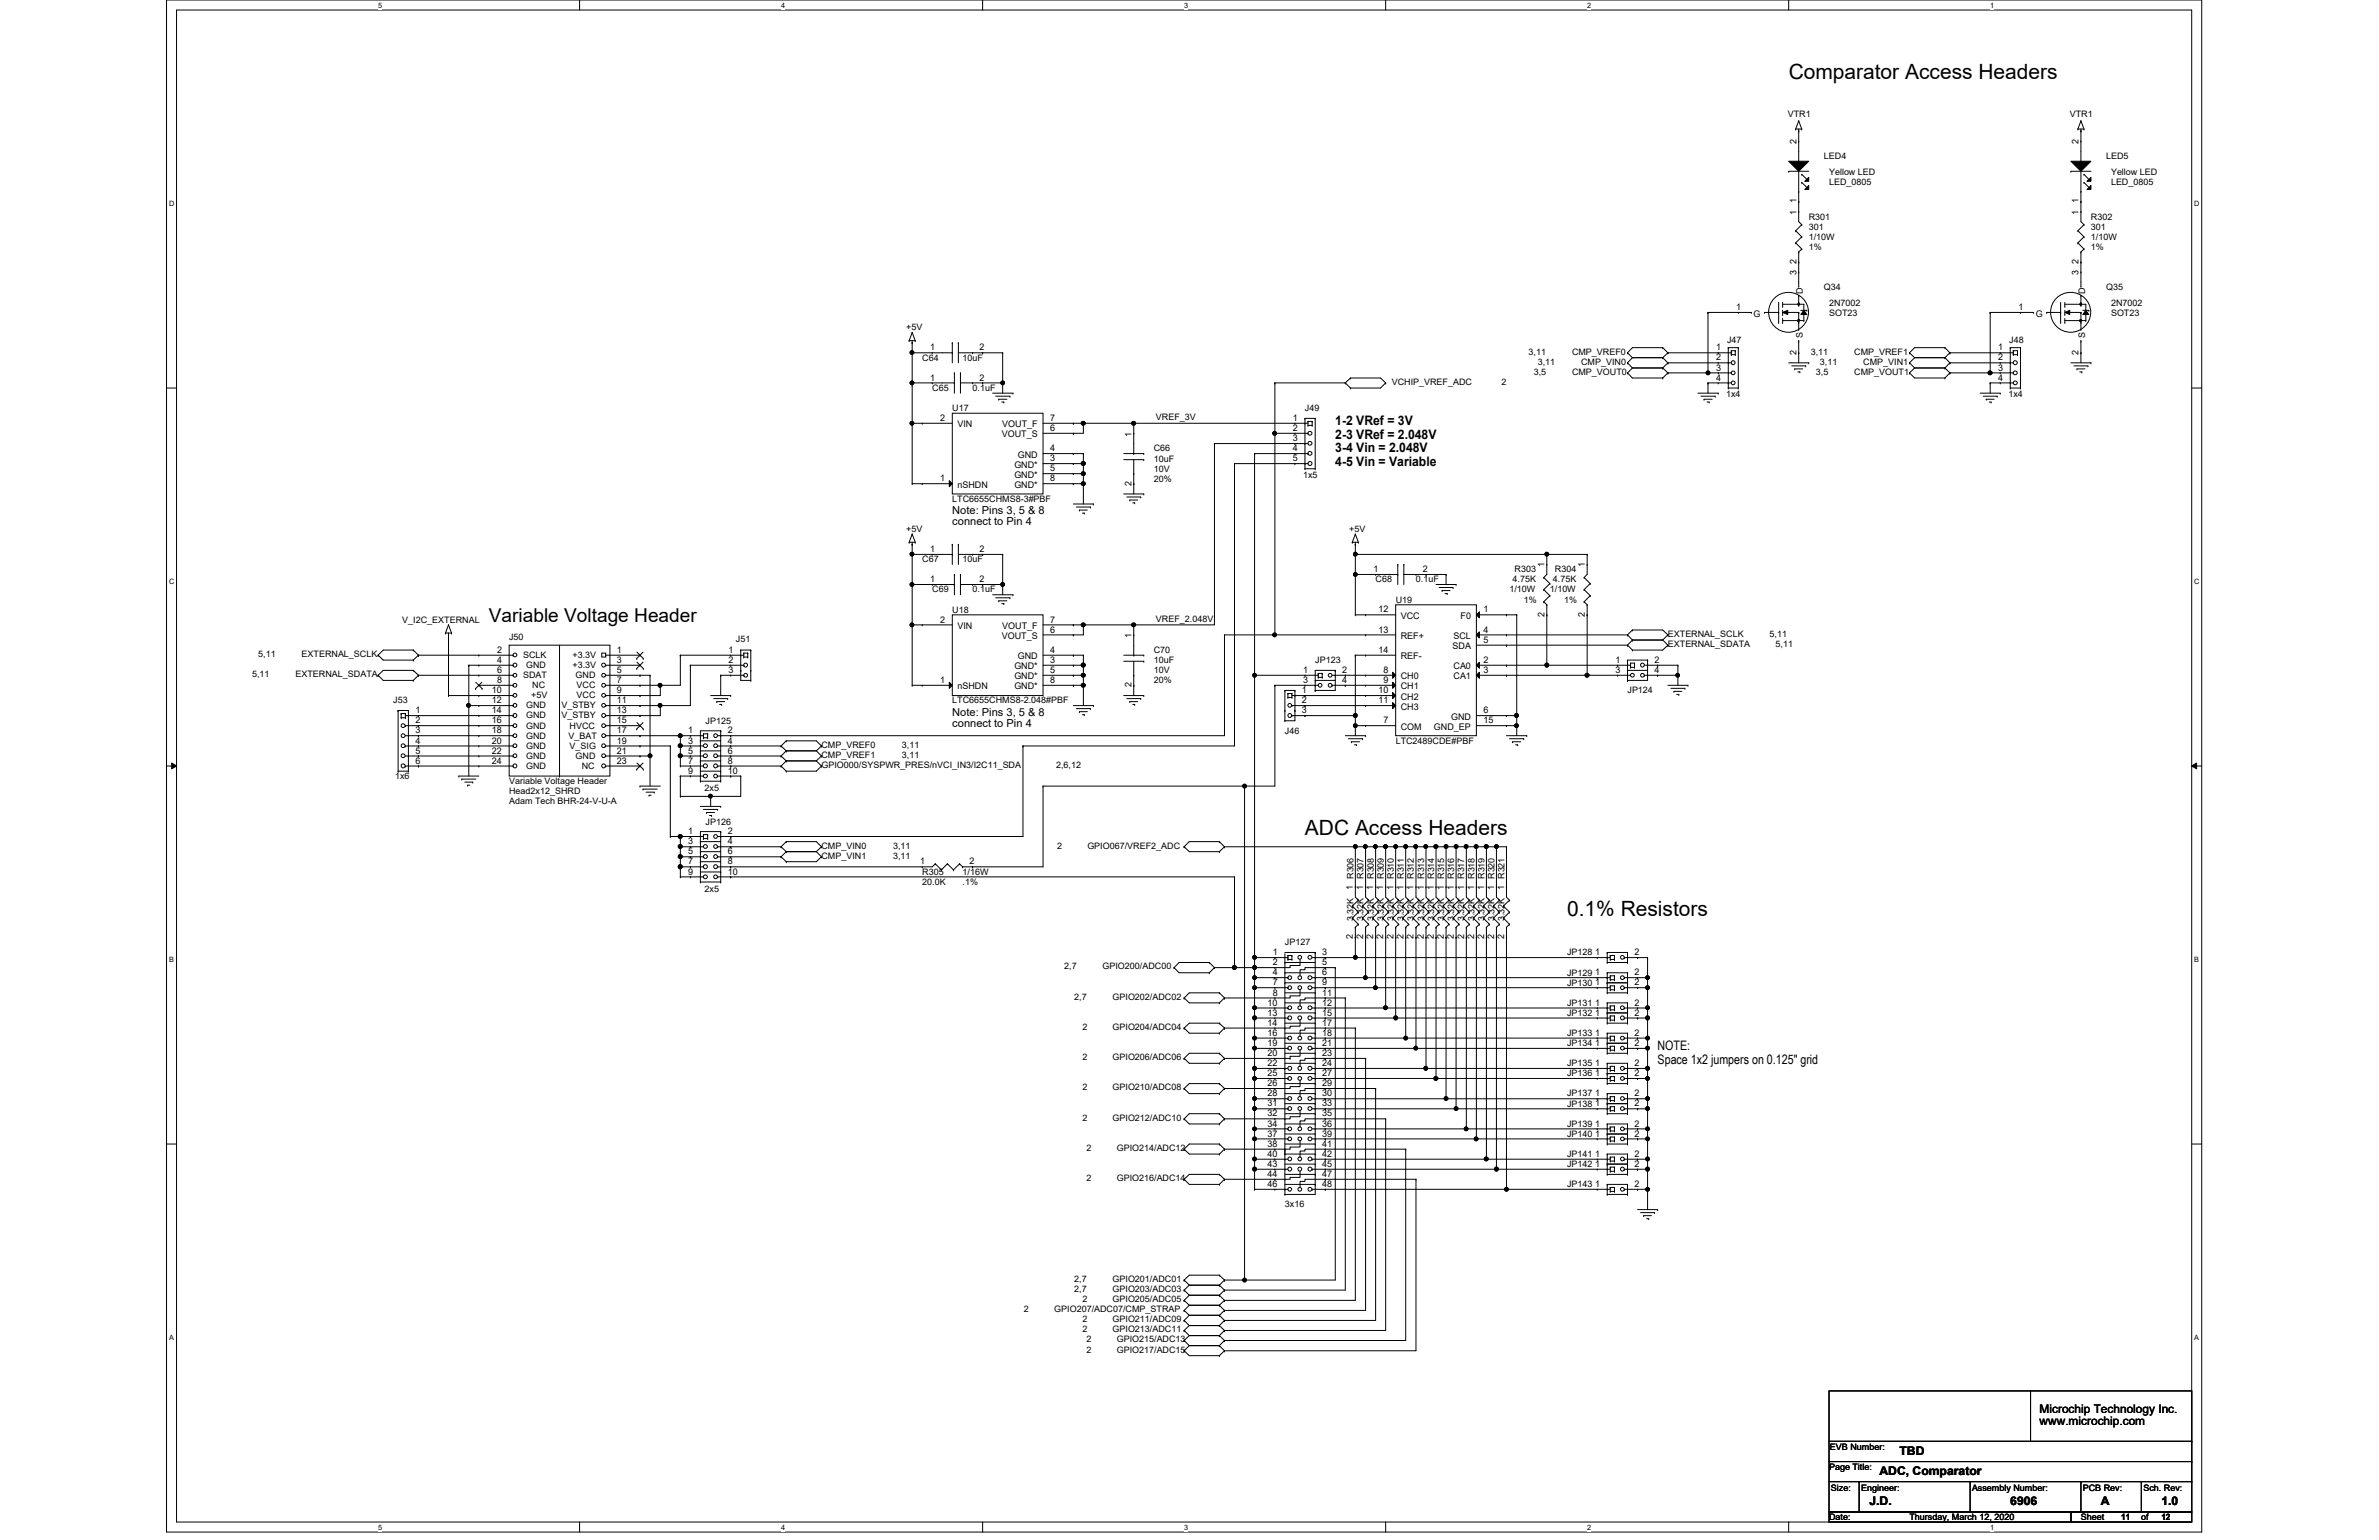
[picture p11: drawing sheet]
<svg xmlns="http://www.w3.org/2000/svg" width="432mm" height="279mm" viewBox="0 0 432 279" stroke-linecap="round" stroke-linejoin="round" font-family="sans-serif">
<defs><g id="words">
<g font-size="3.8">
<text x="324.7" y="14.4">Comparator Access Headers</text>
<text x="236.9" y="151.5">ADC Access Headers</text>
<text x="284.4" y="166.2">0.1% Resistors</text>
</g>
<text font-size="3.5" x="88.7" y="112.8">Variable Voltage Header</text>
<g font-size="2.4">
<text x="242.4" y="77.2">1-2 VRef = 3V</text>
<text x="242.4" y="79.6">2-3 VRef = 2.048V</text>
<text x="242.4" y="82.1">3-4 Vin = 2.048V</text>
<text x="242.4" y="84.5">4-5 Vin = Variable</text>
<text x="300.9" y="190.6">NOTE:</text>
<text x="300.9" y="193">Space 1x2 jumpers on 0.125&quot; grid</text>
</g>
<g font-size="2.2">
<text x="370.2" y="256.4">Microchip Technology Inc.</text>
<text x="344.8" y="263.9">TBD</text>
<text x="370.2" y="258.6">www.microchip.com</text>
<text x="341.1" y="267.5">ADC, Comparator</text>
<text x="339.3" y="273">J.D.</text>
<text x="364.9" y="273">6906</text>
<text x="381.3" y="273">A</text>
<text x="392.3" y="273">1.0</text>
</g>
<g font-size="2">
<text x="172.8" y="93.3">Note: Pins 3, 5 &amp; 8</text>
<text x="172.8" y="95.3">connect to Pin 4</text>
<text x="172.8" y="129.8">Note: Pins 3, 5 &amp; 8</text>
<text x="172.8" y="131.9">connect to Pin 4</text>
</g>
<g font-size="1.7">
<text x="326.1" y="26.2" transform="rotate(-90 326.1 26.2)">2</text>
<text x="377.3" y="26.2" transform="rotate(-90 377.3 26.2)">2</text>
<text x="326.1" y="38.9" transform="rotate(-90 326.1 38.9)">1</text>
<text x="326.1" y="36.9" transform="rotate(-90 326.1 36.9)">1</text>
<text x="377.3" y="38.9" transform="rotate(-90 377.3 38.9)">1</text>
<text x="377.3" y="36.9" transform="rotate(-90 377.3 36.9)">1</text>
<text x="326.1" y="47.9" transform="rotate(-90 326.1 47.9)">2</text>
<text x="377.3" y="47.9" transform="rotate(-90 377.3 47.9)">2</text>
<text x="326.1" y="49.9" transform="rotate(-90 326.1 49.9)">3</text>
<text x="327.2" y="53.3" transform="rotate(-90 327.2 53.3)">D</text>
<text x="377.3" y="49.9" transform="rotate(-90 377.3 49.9)">3</text>
<text x="378.5" y="53.3" transform="rotate(-90 378.5 53.3)">D</text>
<text x="315.1" y="56.3">1</text>
<text x="318.3" y="57.4">G</text>
<text x="366.4" y="56.3">1</text>
<text x="369.5" y="57.4">G</text>
<text x="168.8" y="63.6">1</text>
<text x="177.8" y="63.6">2</text>
<text x="311.5" y="63.6">1</text>
<text x="311.5" y="65.4">2</text>
<text x="326.1" y="64.3" transform="rotate(-90 326.1 64.3)">2</text>
<text x="327.2" y="61.3" transform="rotate(-90 327.2 61.3)">S</text>
<text x="362.7" y="63.6">1</text>
<text x="362.7" y="65.4">2</text>
<text x="377.3" y="64.3" transform="rotate(-90 377.3 64.3)">2</text>
<text x="378.5" y="61.3" transform="rotate(-90 378.5 61.3)">S</text>
<text x="168.8" y="69">1</text>
<text x="177.8" y="69">2</text>
<text x="311.5" y="67.2">3</text>
<text x="311.5" y="69">4</text>
<text x="362.7" y="67.2">3</text>
<text x="362.7" y="69">4</text>
<text x="170.6" y="76.4">2</text>
<text x="173.8" y="77.6">VIN</text>
<text x="181.9" y="77.6">VOUT_F</text>
<text x="190.6" y="76.4">7</text>
<text x="234.7" y="76.4">1</text>
<text x="181.8" y="79.4">VOUT_S</text>
<text x="184.7" y="83.1">GND</text>
<text x="190.6" y="81.9">4</text>
<text x="190.6" y="83.7">3</text>
<text x="190.6" y="78.2">6</text>
<text x="205.4" y="79.2" transform="rotate(-90 205.4 79.2)">1</text>
<text x="234.7" y="78.2">2</text>
<text x="234.7" y="80.1">3</text>
<text x="234.7" y="81.9">4</text>
<text x="234.7" y="83.7">5</text>
<text x="170.6" y="87.3">1</text>
<text x="173.8" y="88.5">nSHDN</text>
<text x="184.1" y="84.9">GND*</text>
<text x="184.1" y="86.7">GND*</text>
<text x="184.1" y="88.5">GND*</text>
<text x="190.6" y="85.5">5</text>
<text x="190.6" y="87.3">8</text>
<text x="205.4" y="88.1" transform="rotate(-90 205.4 88.1)">2</text>
<text x="168.8" y="100.2">1</text>
<text x="177.8" y="100.2">2</text>
<text x="168.8" y="105.6">1</text>
<text x="177.8" y="105.6">2</text>
<text x="249.3" y="103.8">1</text>
<text x="258.3" y="103.8">2</text>
<text x="280.3" y="103" transform="rotate(-90 280.3 103)">1</text>
<text x="287.7" y="103" transform="rotate(-90 287.7 103)">1</text>
<text x="170.6" y="112.9">2</text>
<text x="190.6" y="112.9">7</text>
<text x="250.2" y="111.1">12</text>
<text x="254.3" y="112.3">VCC</text>
<text x="265.1" y="112.3">F0</text>
<text x="269.2" y="111.1">1</text>
<text x="280.3" y="111.9" transform="rotate(-90 280.3 111.9)">2</text>
<text x="287.7" y="111.9" transform="rotate(-90 287.7 111.9)">2</text>
<text x="90.2" y="118.4">2</text>
<text x="112" y="118.4">1</text>
<text x="132.2" y="118.4">1</text>
<text x="173.8" y="114.1">VIN</text>
<text x="181.8" y="116">VOUT_S</text>
<text x="181.9" y="114.1">VOUT_F</text>
<text x="184.7" y="119.6">GND</text>
<text x="190.6" y="118.4">4</text>
<text x="190.6" y="114.8">6</text>
<text x="205.4" y="115.8" transform="rotate(-90 205.4 115.8)">1</text>
<text x="250.2" y="114.8">13</text>
<text x="250.2" y="118.4">14</text>
<text x="254.3" y="116">REF+</text>
<text x="254.3" y="119.6">REF-</text>
<text x="263.7" y="117.8">SDA</text>
<text x="263.8" y="116">SCL</text>
<text x="269.2" y="116.6">5</text>
<text x="269.2" y="114.8">4</text>
<text x="89.3" y="125.8">10</text>
<text x="90.2" y="120.3">4</text>
<text x="90.2" y="122.1">6</text>
<text x="90.2" y="123.9">8</text>
<text x="112" y="120.3">3</text>
<text x="112" y="122.1">5</text>
<text x="112" y="123.9">7</text>
<text x="112" y="125.8">9</text>
<text x="132.2" y="120.3">2</text>
<text x="132.2" y="122.1">3</text>
<text x="170.6" y="123.9">1</text>
<text x="173.8" y="125.1">nSHDN</text>
<text x="184.1" y="121.5">GND*</text>
<text x="184.1" y="123.3">GND*</text>
<text x="184.1" y="125.1">GND*</text>
<text x="190.6" y="120.3">3</text>
<text x="190.6" y="122.1">5</text>
<text x="190.6" y="123.9">8</text>
<text x="205.4" y="124.7" transform="rotate(-90 205.4 124.7)">2</text>
<text x="236.3" y="125.8">1</text>
<text x="236.5" y="122.1">1</text>
<text x="236.5" y="123.9">3</text>
<text x="243.6" y="123.9">4</text>
<text x="243.6" y="122.1">2</text>
<text x="250.2" y="125.8">10</text>
<text x="251.1" y="122.1">8</text>
<text x="251.1" y="123.9">9</text>
<text x="254.3" y="123.3">CH0</text>
<text x="254.3" y="125.1">CH1</text>
<text x="263.8" y="121.5">CA0</text>
<text x="263.8" y="123.3">CA1</text>
<text x="269.2" y="120.3">2</text>
<text x="269.2" y="122.1">3</text>
<text x="293.2" y="120.3">1</text>
<text x="293.2" y="122.1">3</text>
<text x="300.3" y="122.1">4</text>
<text x="300.3" y="120.3">2</text>
<text x="75.4" y="129.4">1</text>
<text x="75.4" y="131.2">2</text>
<text x="89.3" y="127.6">12</text>
<text x="89.3" y="129.4">14</text>
<text x="89.3" y="131.2">16</text>
<text x="112" y="127.6">11</text>
<text x="112" y="129.4">13</text>
<text x="112" y="131.2">15</text>
<text x="236.3" y="127.6">2</text>
<text x="236.3" y="129.4">3</text>
<text x="250.2" y="127.6">11</text>
<text x="251.1" y="131.2">7</text>
<text x="254.3" y="127">CH2</text>
<text x="254.3" y="128.8">CH3</text>
<text x="263.4" y="130.6">GND</text>
<text x="269.2" y="129.4">6</text>
<text x="269.2" y="131.2">15</text>
<text x="75.4" y="133.1">3</text>
<text x="75.4" y="134.9">4</text>
<text x="75.4" y="136.7">5</text>
<text x="89.3" y="133.1">18</text>
<text x="89.3" y="134.9">20</text>
<text x="89.3" y="136.7">22</text>
<text x="112" y="133.1">17</text>
<text x="112" y="134.9">19</text>
<text x="112" y="136.7">21</text>
<text x="124.9" y="133.1">1</text>
<text x="124.9" y="134.9">3</text>
<text x="124.9" y="136.7">5</text>
<text x="132.1" y="134.9">4</text>
<text x="132.1" y="133.1">2</text>
<text x="132.1" y="136.7">6</text>
<text x="254.3" y="132.4">COM</text>
<text x="260.3" y="132.4">GND_EP</text>
<text x="75.4" y="138.6">6</text>
<text x="89.3" y="138.6">24</text>
<text x="112" y="138.6">23</text>
<text x="124.9" y="138.6">7</text>
<text x="124.9" y="140.4">9</text>
<text x="132.1" y="138.6">8</text>
<text x="132.1" y="140.4">10</text>
<text x="124.9" y="151.3">1</text>
<text x="124.9" y="153.2">3</text>
<text x="124.9" y="155">5</text>
<text x="132.1" y="153.2">4</text>
<text x="132.1" y="151.3">2</text>
<text x="132.1" y="155">6</text>
<text x="124.9" y="156.8">7</text>
<text x="124.9" y="158.7">9</text>
<text x="132.1" y="156.8">8</text>
<text x="132.1" y="158.7">10</text>
<text x="167" y="156.8">1</text>
<text x="176" y="156.8">2</text>
<text x="245.6" y="161.5" transform="rotate(-90 245.6 161.5)">1 R306</text>
<text x="247.4" y="161.5" transform="rotate(-90 247.4 161.5)">1 R307</text>
<text x="249.3" y="161.5" transform="rotate(-90 249.3 161.5)">1 R308</text>
<text x="251.1" y="161.5" transform="rotate(-90 251.1 161.5)">1 R309</text>
<text x="252.9" y="161.5" transform="rotate(-90 252.9 161.5)">1 R310</text>
<text x="254.7" y="161.5" transform="rotate(-90 254.7 161.5)">1 R311</text>
<text x="256.6" y="161.5" transform="rotate(-90 256.6 161.5)">1 R312</text>
<text x="258.4" y="161.5" transform="rotate(-90 258.4 161.5)">1 R313</text>
<text x="260.2" y="161.5" transform="rotate(-90 260.2 161.5)">1 R314</text>
<text x="262" y="161.5" transform="rotate(-90 262 161.5)">1 R315</text>
<text x="263.9" y="161.5" transform="rotate(-90 263.9 161.5)">1 R316</text>
<text x="265.7" y="161.5" transform="rotate(-90 265.7 161.5)">1 R317</text>
<text x="267.5" y="161.5" transform="rotate(-90 267.5 161.5)">1 R318</text>
<text x="269.4" y="161.5" transform="rotate(-90 269.4 161.5)">1 R319</text>
<text x="271.2" y="161.5" transform="rotate(-90 271.2 161.5)">1 R320</text>
<text x="273" y="161.5" transform="rotate(-90 273 161.5)">1 R321</text>
<text x="231" y="173.3">1</text>
<text x="240" y="173.3">3</text>
<text x="245.6" y="170.4" transform="rotate(-90 245.6 170.4)">2</text>
<text x="247.4" y="170.4" transform="rotate(-90 247.4 170.4)">2</text>
<text x="249.3" y="170.4" transform="rotate(-90 249.3 170.4)">2</text>
<text x="251.1" y="170.4" transform="rotate(-90 251.1 170.4)">2</text>
<text x="252.9" y="170.4" transform="rotate(-90 252.9 170.4)">2</text>
<text x="254.7" y="170.4" transform="rotate(-90 254.7 170.4)">2</text>
<text x="256.6" y="170.4" transform="rotate(-90 256.6 170.4)">2</text>
<text x="258.4" y="170.4" transform="rotate(-90 258.4 170.4)">2</text>
<text x="260.2" y="170.4" transform="rotate(-90 260.2 170.4)">2</text>
<text x="262" y="170.4" transform="rotate(-90 262 170.4)">2</text>
<text x="263.9" y="170.4" transform="rotate(-90 263.9 170.4)">2</text>
<text x="265.7" y="170.4" transform="rotate(-90 265.7 170.4)">2</text>
<text x="267.5" y="170.4" transform="rotate(-90 267.5 170.4)">2</text>
<text x="269.4" y="170.4" transform="rotate(-90 269.4 170.4)">2</text>
<text x="271.2" y="170.4" transform="rotate(-90 271.2 170.4)">2</text>
<text x="273" y="170.4" transform="rotate(-90 273 170.4)">2</text>
<text x="289.5" y="173.3">1</text>
<text x="296.7" y="173.3">2</text>
<text x="231" y="177">4</text>
<text x="231" y="175.1">2</text>
<text x="231" y="178.8">7</text>
<text x="240" y="175.1">5</text>
<text x="240" y="177">6</text>
<text x="240" y="178.8">9</text>
<text x="289.5" y="177">1</text>
<text x="289.5" y="178.8">1</text>
<text x="296.7" y="177">2</text>
<text x="296.7" y="178.8">2</text>
<text x="230.1" y="182.5">10</text>
<text x="230.1" y="184.3">13</text>
<text x="231" y="180.6">8</text>
<text x="240" y="182.5">12</text>
<text x="240" y="180.6">11</text>
<text x="240" y="184.3">15</text>
<text x="289.5" y="184.3">1</text>
<text x="289.5" y="182.5">1</text>
<text x="296.7" y="184.3">2</text>
<text x="296.7" y="182.5">2</text>
<text x="230.1" y="186.1">14</text>
<text x="230.1" y="187.9">16</text>
<text x="230.1" y="189.8">19</text>
<text x="230.1" y="191.6">20</text>
<text x="240" y="186.1">17</text>
<text x="240" y="187.9">18</text>
<text x="240" y="189.8">21</text>
<text x="240" y="191.6">23</text>
<text x="289.5" y="187.9">1</text>
<text x="289.5" y="189.8">1</text>
<text x="296.7" y="187.9">2</text>
<text x="296.7" y="189.8">2</text>
<text x="230.1" y="193.4">22</text>
<text x="230.1" y="195.2">25</text>
<text x="230.1" y="197.1">26</text>
<text x="240" y="193.4">24</text>
<text x="240" y="195.2">27</text>
<text x="240" y="197.1">29</text>
<text x="289.5" y="193.4">1</text>
<text x="289.5" y="195.2">1</text>
<text x="296.7" y="193.4">2</text>
<text x="296.7" y="195.2">2</text>
<text x="230.1" y="198.9">28</text>
<text x="230.1" y="200.7">31</text>
<text x="230.1" y="202.6">32</text>
<text x="240" y="198.9">30</text>
<text x="240" y="200.7">33</text>
<text x="240" y="202.6">35</text>
<text x="289.5" y="198.9">1</text>
<text x="289.5" y="200.7">1</text>
<text x="296.7" y="198.9">2</text>
<text x="296.7" y="200.7">2</text>
<text x="230.1" y="204.4">34</text>
<text x="230.1" y="206.2">37</text>
<text x="230.1" y="208.1">38</text>
<text x="230.1" y="209.9">40</text>
<text x="240" y="204.4">36</text>
<text x="240" y="206.2">39</text>
<text x="240" y="208.1">41</text>
<text x="240" y="209.9">42</text>
<text x="289.5" y="204.4">1</text>
<text x="289.5" y="209.9">1</text>
<text x="289.5" y="206.2">1</text>
<text x="296.7" y="204.4">2</text>
<text x="296.7" y="209.9">2</text>
<text x="296.7" y="206.2">2</text>
<text x="230.1" y="211.7">43</text>
<text x="230.1" y="213.5">44</text>
<text x="230.1" y="215.3">46</text>
<text x="240" y="211.7">45</text>
<text x="240" y="213.5">47</text>
<text x="240" y="215.3">48</text>
<text x="289.5" y="215.3">1</text>
<text x="289.5" y="211.7">1</text>
<text x="296.7" y="215.3">2</text>
<text x="296.7" y="211.7">2</text>
</g>
<g font-size="1.6">
<text x="324.5" y="21.2">VTR1</text>
<text x="375.7" y="21.2">VTR1</text>
<text x="331" y="28.9">LED4</text>
<text x="382.3" y="28.9">LED5</text>
<text x="332" y="31.8">Yellow LED</text>
<text x="332" y="33.6">LED_0805</text>
<text x="383.2" y="31.8">Yellow LED</text>
<text x="383.2" y="33.6">LED_0805</text>
<text x="328.3" y="39.8">R301</text>
<text x="328.3" y="41.7">301</text>
<text x="379.5" y="39.8">R302</text>
<text x="379.5" y="41.7">301</text>
<text x="328.3" y="43.5">1/10W</text>
<text x="328.3" y="45.3">1%</text>
<text x="379.5" y="43.5">1/10W</text>
<text x="379.5" y="45.3">1%</text>
<text x="331" y="52.6">Q34</text>
<text x="382.3" y="52.6">Q35</text>
<text x="164.5" y="59.9">+5V</text>
<text x="332" y="55.6">2N7002</text>
<text x="332" y="57.4">SOT23</text>
<text x="383.2" y="55.6">2N7002</text>
<text x="383.2" y="57.4">SOT23</text>
<text x="167.4" y="65.4">C64</text>
<text x="174.7" y="65.4">10uF</text>
<text x="277.5" y="64.3">3,11</text>
<text x="285.3" y="64.3">CMP_VREF0</text>
<text x="313.5" y="62.1">J47</text>
<text x="328.7" y="64.3">3,11</text>
<text x="336.5" y="64.3">CMP_VREF1</text>
<text x="364.7" y="62.1">J48</text>
<text x="169.2" y="70.9">C65</text>
<text x="176.5" y="70.9">0.1uF</text>
<text x="252.6" y="69.8">VCHIP_VREF_ADC</text>
<text x="272.5" y="69.8">2</text>
<text x="278.4" y="68">3,5</text>
<text x="279.1" y="66.2">3,11</text>
<text x="285.3" y="68">CMP_VOUT0</text>
<text x="287" y="66.2">CMP_VIN0</text>
<text x="329.6" y="68">3,5</text>
<text x="330.3" y="66.2">3,11</text>
<text x="336.5" y="68">CMP_VOUT1</text>
<text x="338.2" y="66.2">CMP_VIN1</text>
<text x="172.8" y="74.6">U17</text>
<text x="209.8" y="76.2">VREF_3V</text>
<text x="236.9" y="74.6">J49</text>
<text x="313.3" y="72">1x4</text>
<text x="364.5" y="72">1x4</text>
<text x="209.4" y="81.9">C66</text>
<text x="209.4" y="83.7">10uF</text>
<text x="209.4" y="85.6">10V</text>
<text x="209.4" y="87.4">20%</text>
<text x="236.5" y="86.7">1x5</text>
<text x="172.8" y="91.1">LTC6655CHMS8-3#PBF</text>
<text x="164.5" y="96.5">+5V</text>
<text x="244.9" y="96.5">+5V</text>
<text x="167.4" y="102">C67</text>
<text x="169.2" y="107.5">C69</text>
<text x="174.7" y="102">10uF</text>
<text x="176.5" y="107.5">0.1uF</text>
<text x="249.7" y="105.7">C68</text>
<text x="257" y="105.7">0.1uF</text>
<text x="274" y="107.5">1/10W</text>
<text x="274.5" y="105.7">4.75K</text>
<text x="274.9" y="103.8">R303</text>
<text x="281.3" y="107.5">1/10W</text>
<text x="281.9" y="105.7">4.75K</text>
<text x="282.2" y="103.8">R304</text>
<text x="73" y="113">V_I2C_EXTERNAL</text>
<text x="172.8" y="111.2">U18</text>
<text x="209.8" y="112.8">VREF_2.048V</text>
<text x="253.3" y="109.3">U19</text>
<text x="276.6" y="109.3">1%</text>
<text x="283.9" y="109.3">1%</text>
<text x="46.9" y="119.2">5,11</text>
<text x="54.7" y="119.2">EXTERNAL_SCLK</text>
<text x="92.4" y="116.1">J50</text>
<text x="95" y="119.4">SCLK</text>
<text x="103.9" y="119.4">+3.3V</text>
<text x="133.6" y="116.5">J51</text>
<text x="209.4" y="118.5">C70</text>
<text x="302.7" y="115.5">EXTERNAL_SCLK</text>
<text x="302.7" y="117.4">EXTERNAL_SDATA</text>
<text x="321.2" y="115.5">5,11</text>
<text x="322.3" y="117.4">5,11</text>
<text x="45.8" y="122.9">5,11</text>
<text x="53.6" y="122.9">EXTERNAL_SDATA</text>
<text x="95" y="123.1">SDAT</text>
<text x="95.5" y="121.2">GND</text>
<text x="96.6" y="124.9">NC</text>
<text x="103.9" y="121.2">+3.3V</text>
<text x="104.5" y="123.1">GND</text>
<text x="104.6" y="124.9">VCC</text>
<text x="209.4" y="120.3">10uF</text>
<text x="209.4" y="122.1">10V</text>
<text x="209.4" y="124">20%</text>
<text x="238.7" y="120.3">JP123</text>
<text x="295.4" y="125.8">JP124</text>
<text x="71.4" y="127.6">J53</text>
<text x="95.5" y="128.5">GND</text>
<text x="95.5" y="130.3">GND</text>
<text x="96.4" y="126.7">+5V</text>
<text x="101.9" y="128.5">V_STBY</text>
<text x="101.9" y="130.3">V_STBY</text>
<text x="104.6" y="126.7">VCC</text>
<text x="128.1" y="131.4">JP125</text>
<text x="172.8" y="127.6">LTC6655CHMS8-2.048#PBF</text>
<text x="95.5" y="132.2">GND</text>
<text x="95.5" y="134">GND</text>
<text x="95.5" y="135.8">GND</text>
<text x="95.5" y="137.7">GND</text>
<text x="103.2" y="134">V_BAT</text>
<text x="103.4" y="132.2">HVCC</text>
<text x="103.4" y="135.8">V_SIG</text>
<text x="104.5" y="137.7">GND</text>
<text x="149.1" y="135.7">CMP_VREF0</text>
<text x="149.1" y="137.5">CMP_VREF1</text>
<text x="163.7" y="135.7">3,11</text>
<text x="163.7" y="137.5">3,11</text>
<text x="233.2" y="133.1">J46</text>
<text x="253.3" y="134.9">LTC2489CDE#PBF</text>
<text x="71.7" y="141.4">1x6</text>
<text x="92.4" y="142.2">Variable Voltage Header</text>
<text x="95.5" y="139.5">GND</text>
<text x="105.6" y="139.5">NC</text>
<text x="127.9" y="143.5">2x5</text>
<text x="149.1" y="139.3">GPIO000/SYSPWR_PRES/nVCI_IN3/I2C11_SDA</text>
<text x="191.7" y="139.3">2,6,12</text>
<text x="92.4" y="144.1">Head2x12_SHRD</text>
<text x="92.4" y="145.9">Adam Tech BHR-24-V-U-A</text>
<text x="128.1" y="149.7">JP126</text>
<text x="149.1" y="154">CMP_VIN0</text>
<text x="149.1" y="155.8">CMP_VIN1</text>
<text x="162.1" y="154">3,11</text>
<text x="162.1" y="155.8">3,11</text>
<text x="191.9" y="154">2</text>
<text x="197.4" y="154">GPIO067/VREF2_ADC</text>
<text x="127.9" y="161.8">2x5</text>
<text x="167.4" y="158.7">R305</text>
<text x="167.4" y="160.5">20.0K</text>
<text x="174.7" y="158.7">1/16W</text>
<text x="174.7" y="160.5">.1%</text>
<text x="245.7" y="167.1" transform="rotate(-90 245.7 167.1)">3.32K</text>
<text x="247.5" y="167.1" transform="rotate(-90 247.5 167.1)">3.32K</text>
<text x="249.3" y="167.1" transform="rotate(-90 249.3 167.1)">3.32K</text>
<text x="251.2" y="167.1" transform="rotate(-90 251.2 167.1)">3.32K</text>
<text x="253" y="167.1" transform="rotate(-90 253 167.1)">3.32K</text>
<text x="254.8" y="167.1" transform="rotate(-90 254.8 167.1)">3.32K</text>
<text x="256.6" y="167.1" transform="rotate(-90 256.6 167.1)">3.32K</text>
<text x="258.5" y="167.1" transform="rotate(-90 258.5 167.1)">3.32K</text>
<text x="260.3" y="167.1" transform="rotate(-90 260.3 167.1)">3.32K</text>
<text x="262.1" y="167.1" transform="rotate(-90 262.1 167.1)">3.32K</text>
<text x="263.9" y="167.1" transform="rotate(-90 263.9 167.1)">3.32K</text>
<text x="265.8" y="167.1" transform="rotate(-90 265.8 167.1)">3.32K</text>
<text x="267.6" y="167.1" transform="rotate(-90 267.6 167.1)">3.32K</text>
<text x="269.5" y="167.1" transform="rotate(-90 269.5 167.1)">3.32K</text>
<text x="271.3" y="167.1" transform="rotate(-90 271.3 167.1)">3.32K</text>
<text x="273.1" y="167.1" transform="rotate(-90 273.1 167.1)">3.32K</text>
<text x="233.2" y="171.5">JP127</text>
<text x="284.4" y="173.4">JP128</text>
<text x="193.2" y="175.9">2,7</text>
<text x="200.1" y="175.9">GPIO200/ADC00</text>
<text x="284.4" y="177">JP129</text>
<text x="284.4" y="178.8">JP130</text>
<text x="195" y="181.4">2,7</text>
<text x="201.9" y="181.4">GPIO202/ADC02</text>
<text x="284.4" y="184.3">JP132</text>
<text x="284.4" y="182.5">JP131</text>
<text x="196.5" y="186.9">2</text>
<text x="201.9" y="186.9">GPIO204/ADC04</text>
<text x="284.4" y="188">JP133</text>
<text x="284.4" y="189.8">JP134</text>
<text x="196.5" y="192.4">2</text>
<text x="196.5" y="197.8">2</text>
<text x="201.9" y="192.4">GPIO206/ADC06</text>
<text x="201.9" y="197.8">GPIO210/ADC08</text>
<text x="284.4" y="193.5">JP135</text>
<text x="284.4" y="195.3">JP136</text>
<text x="196.5" y="203.3">2</text>
<text x="201.9" y="203.3">GPIO212/ADC10</text>
<text x="284.4" y="198.9">JP137</text>
<text x="284.4" y="200.8">JP138</text>
<text x="197.2" y="208.8">2</text>
<text x="202.7" y="208.8">GPIO214/ADC12</text>
<text x="284.4" y="204.4">JP139</text>
<text x="284.4" y="209.9">JP141</text>
<text x="284.4" y="206.2">JP140</text>
<text x="197.2" y="214.3">2</text>
<text x="202.7" y="214.3">GPIO216/ADC14</text>
<text x="284.4" y="215.4">JP143</text>
<text x="284.4" y="211.8">JP142</text>
<text x="233.2" y="219.1">3x16</text>
<text x="195" y="232.6">2,7</text>
<text x="201.9" y="232.6">GPIO201/ADC01</text>
<text x="185.8" y="238.1">2</text>
<text x="191.3" y="238.1">GPIO207/ADC07/CMP_STRAP</text>
<text x="195" y="234.4">2,7</text>
<text x="196.5" y="236.3">2</text>
<text x="196.5" y="239.9">2</text>
<text x="201.9" y="234.4">GPIO203/ADC03</text>
<text x="201.9" y="236.3">GPIO205/ADC05</text>
<text x="201.9" y="239.9">GPIO211/ADC09</text>
<text x="196.5" y="241.7">2</text>
<text x="197.2" y="243.5">2</text>
<text x="197.2" y="245.4">2</text>
<text x="201.9" y="241.7">GPIO213/ADC11</text>
<text x="202.7" y="243.5">GPIO215/ADC13</text>
<text x="202.7" y="245.4">GPIO217/ADC15</text>
<text x="332.1" y="263.1">EVB Number:</text>
<text x="332" y="266.6">Page Title:</text>
<text x="332" y="275.8">Date:</text>
<text x="332.3" y="270.5">Size:</text>
<text x="337.8" y="270.5">Engineer:</text>
<text x="346.6" y="275.8">Thursday, March 12, 2020</text>
<text x="357.9" y="270.5">Assembly Number:</text>
<text x="377.7" y="275.8">Sheet</text>
<text x="378" y="270.5">PCB Rev:</text>
<text x="385" y="275.8">11</text>
<text x="388.7" y="275.8">of</text>
<text x="389" y="270.5">Sch. Rev:</text>
<text x="392.3" y="275.8">12</text>
</g>
<g font-size="1.3">
<text x="68.6" y="1.4">5</text>
<text x="141.8" y="1.4">4</text>
<text x="214.9" y="1.4">3</text>
<text x="288.1" y="1.4">2</text>
<text x="361.2" y="1.4">1</text>
<text x="30.7" y="37.3">D</text>
<text x="398.3" y="37.3">D</text>
<text x="30.7" y="105.9">C</text>
<text x="398.3" y="105.9">C</text>
<text x="30.7" y="174.5">B</text>
<text x="398.3" y="174.5">B</text>
<text x="30.7" y="243">A</text>
<text x="398.3" y="243">A</text>
<text x="68.6" y="277.5">5</text>
<text x="141.8" y="277.5">4</text>
<text x="214.9" y="277.5">3</text>
<text x="288.1" y="277.5">2</text>
<text x="361.2" y="277.5">1</text>
</g>
</g></defs>
<path d="M30.2 0h369.4v278h-369.4zM32 1.8h365.8v274.3h-365.8z" fill="none" stroke="#000" stroke-width=".18"/>
<g fill="#fff">
<path d="M68.6 .2h.7v1.5h-.7z"/>
<path d="M68.6 276.4h.7v1.4h-.7z"/>
</g>
<path d="M105.2 0v1.8M105.2 276.1v1.9" fill="none" stroke="#000" stroke-width=".18"/>
<g fill="#fff">
<path d="M141.8 .2h.7v1.5h-.7z"/>
<path d="M141.8 276.4h.7v1.4h-.7z"/>
</g>
<path d="M178.4 0v1.8M178.4 276.1v1.9" fill="none" stroke="#000" stroke-width=".18"/>
<g fill="#fff">
<path d="M214.9 .2h.7v1.5h-.7z"/>
<path d="M214.9 276.4h.7v1.4h-.7z"/>
</g>
<path d="M251.5 0v1.8M251.5 276.1v1.9" fill="none" stroke="#000" stroke-width=".18"/>
<g fill="#fff">
<path d="M288.1 .2h.7v1.5h-.7z"/>
<path d="M288.1 276.4h.7v1.4h-.7z"/>
</g>
<path d="M324.7 0v1.8M324.7 276.1v1.9" fill="none" stroke="#000" stroke-width=".18"/>
<g fill="#fff">
<path d="M361.2 .2h.7v1.5h-.7z"/>
<path d="M361.2 276.4h.7v1.4h-.7z"/>
<path d="M30.7 36.1h.9v1.5h-.9z"/>
<path d="M398.3 36.1h.9v1.5h-.9z"/>
<path d="M30.7 104.7h.9v1.5h-.9z"/>
<path d="M398.3 104.7h.9v1.5h-.9z"/>
</g>
<path d="M30.2 70.4h1.8M397.8 70.4h1.8" fill="none" stroke="#000" stroke-width=".18"/>
<g fill="#fff">
<path d="M30.7 173.3h.8v1.5h-.8z"/>
<path d="M398.3 173.3h.8v1.5h-.8z"/>
</g>
<path d="M30.2 139h1.8M31.2 138.4l.8 .6-.8 .5zM397.8 139l.9-.6v1.1zM397.8 139h1.8" fill="none" stroke="#000" stroke-width=".18"/>
<path d="M31.2 138.4l.8 .6-.8 .5zM397.8 139l.9-.6v1.1z" fill="#000"/>
<g fill="#fff">
<path d="M30.7 241.9h.8v1.4h-.8z"/>
<path d="M398.3 241.9h.8v1.4h-.8z"/>
</g>
<g fill="none" stroke="#000" stroke-width=".18">
<path d="M324.7 29.3h3.6l-1.8 1.8zM324.7 31.1h.1M324.7 31.1h3.6M325.9 23.4h.1M325.9 23.4h1.1M326.5 36.6h.1M326.5 23.7h.1M326.5 21.9h.1M326.5 29.3h.1M326.5 34.8h.1M326.5 25.6h.1M326.5 38.4h.1"/>
<path d="M326.5 23.4v5.9M326.5 31.1v9.1l.5 .6M326.5 21.9l.5 1.5M326.5 21.9l-.6 1.5M327 23.4h.1M327 31.6h.1M327 33.1h.1M327 31.6l1 1M327 33.1l1 .9M327.6 34.4l.7-.7v.7zM328.3 32.2v.7h-.7zM375.9 29.3h3.6l-1.8 1.8z"/>
<path d="M375.9 31.1h.1M375.9 31.1h3.6M377.1 23.4h.1M377.1 23.4h1.1M377.7 36.6h.1M377.7 23.7h.1M377.7 21.9h.1M377.7 38.4h.1M377.7 29.3h.1M377.7 34.8h.1M377.7 25.6h.1M377.7 23.4v5.9"/>
<path d="M377.7 31.1v9.1l.5 .6M377.7 21.9l.5 1.5M377.7 21.9l-.6 1.5M378.2 23.4h.1M378.2 31.6h.1M378.2 33.1h.1M378.2 31.6l.9 1M378.2 33.1l.9 .9M378.8 34.4l.7-.7v.7zM379.5 32.2v.7h-.7zM310 56.7h.1M310 56.7v10.9"/>
<path d="M310 56.7h7.9M315.5 56.7h.1M317.9 56.7h.1M320.3 56.7h.1M320.3 56.7h2.5M322.8 56.7h.1M322.8 58.5h.1M322.8 54.9v3.6M323.6 56.7l.9-.4v.8zM323.6 55.6h.1M323.6 58.5h.1M323.6 57.1h.1"/>
<path d="M323.6 54.9v.7M323.6 56.3v.8M323.6 57.8v.7M323.6 55.2h3.8v1.1M323.6 58.2h2.7M324.5 56.7h2M325.9 41.9h.1M325.9 44.1h.1M325.9 41.9l1.1 1.1M325.9 44.1l1.1 1.1M326.3 58.2h.1M326.3 55.1h.3v.2h-.3z"/>
<path d="M326.3 58h.3v.2h-.3zM326.5 47.5h.1M326.5 45.7h.1M326.5 58.2h.1M326.5 55.2h.1M326.5 56.7h.1M326.5 59.8h.1M326.5 53.6h.1M326.5 54.9h.1M326.5 55.4h.1M326.5 58.5h.1M326.5 51.9h.1"/>
<path d="M326.5 49.4h.1M326.5 45.7v6.2M326.5 53.6v1.8M326.5 56.7v3.1M326.5 58.2h.9M326.9 56.3h1.1M327 40.8h.1M327 43h.1M327 45.2h.1M327 40.8l-1.1 1.1M327 43l-1.1 1.1M327 45.2l-.5 .5"/>
<path d="M327.4 56.3l.6 .8h-1.1zM327.4 58.2h.1M327.4 56.3h.1M327.4 57.1v1.1M328 56.3h.1M361.2 56.7h.1M361.2 56.7h7.9M361.2 56.7v10.9M366.7 56.7h.1M369.1 56.7h.1M371.5 56.7h.1M371.5 56.7h2.5"/>
<path d="M374 56.7h.1M374 58.5h.1M374 54.9v3.6M374.8 56.7l.9-.4v.8zM374.8 55.6h.1M374.8 58.5h.1M374.8 57.1h.1M374.8 58.2h2.7M374.8 55.2h3.8v1.1M374.8 54.9v.7M374.8 56.3v.8M374.8 57.8v.7"/>
<path d="M375.7 56.7h2M377.1 41.9h.1M377.1 44.1h.1M377.1 41.9l1.1 1.1M377.1 44.1l1.1 1.1M377.5 58.2h.1M377.5 55.1h.3v.2h-.3zM377.5 58h.3v.2h-.3zM377.7 47.5h.1M377.7 45.7h.1M377.7 58.2h.1M377.7 55.2h.1"/>
<path d="M377.7 56.7h.1M377.7 59.8h.1M377.7 53.6h.1M377.7 54.9h.1M377.7 55.4h.1M377.7 58.5h.1M377.7 51.9h.1M377.7 49.4h.1M377.7 45.7v6.2M377.7 53.6v1.8M377.7 56.7v3.1M377.7 58.2h.9"/>
<path d="M378 56.3h1.1M378.2 40.8h.1M378.2 43h.1M378.2 45.2h.1M378.2 40.8l-1.1 1.1M378.2 43l-1.1 1.1M378.2 45.2l-.5 .5M378.6 56.3l.5 .8h-1.1zM378.6 58.2h.1M378.6 56.3h.1M378.6 57.1v1.1M379.1 56.3h.1"/>
<path d="M165 61.8h.1M165 61.8h1.1M165.6 64h.1M165.6 76.8h.1M165.6 62.2h.1M165.6 69.5h.1M165.6 60.3h.1M165.6 64h7.2M165.6 61.8v26M165.6 69.5h7.6M165.6 76.8h7.2M165.6 60.3l-.6 1.5"/>
<path d="M165.6 60.3l.5 1.5M166.1 61.8h.1M167.4 76.8h.1M169.2 64h.1M169.2 69.5h.1M172.8 75h16.5v14.6h-16.5zM172.8 62.2h.1M172.8 64h.1M172.8 62.2v3.6M173.2 67.6h.1M173.2 69.5h.1M173.2 67.6v3.7"/>
<path d="M173.9 62.2h.1M173.9 64h8.1M173.9 62.2v3.6M174.3 67.6h.1M174.3 69.5h7.7M174.3 67.6v3.7M176.5 64h.1M176.5 69.5h.1M178.4 64h.1M178.4 69.5h.1M180.2 71.3h3.7M180.7 71.9h2.6"/>
<path d="M181.3 72.4h.1M181.3 72.4h1.5M181.8 72.9h.4M182 64h.1M182 69.5h.1M182 64v7.3M182.2 72.9h.1M183.3 71.9h.1M183.9 71.3h.1M189.3 76.8h48.1M194.8 78.6h.1M194.8 76.8h.1"/>
<path d="M196.6 76.8h.1M196.6 76.8v1.8h-7.3M205.8 76.8h.1M205.8 78.6h.1M205.8 76.8v5.5M231.4 78.6h.1M231.4 69.5h.1M231.4 69.5v45.7M231.4 69.5h12.8M231.4 78.6h6M235 76.8h.1M235 78.6h.1"/>
<path d="M236.9 76.8h.1M236.9 75.9h.1M236.9 75.9h1.8M236.9 75.9v9.1M237.4 78.6h.1M237.4 76.5h.1M237.4 77.2h.1M237.4 76.5v.7M237.4 76.5h.8M237.4 77.2h.8M238.2 76.5h.1M238.2 77.2h.1"/>
<path d="M238.2 76.5v.7M238.7 75.9h.1M238.7 75.9v9.1M244.2 69.5h.1M244.2 69.5l.9 .9M245.1 70.4h.1M245.1 68.6h.1M245.1 68.6l-.9 .9M245.1 68.6h5.5l.9 .9M251.5 69.5h.1M251.5 69.5l-.9 .9h-5.5M295.4 67.6h.1"/>
<path d="M295.4 64h.1M295.4 65.8h.1M295.4 67.6l.9 1h5.5M295.4 64l.9 .9M295.4 65.8l.9 1M296.3 66.8l-.9 .8M296.3 66.8h5.5M296.3 64.9h5.5M296.3 64.9l-.9 .9M301.8 66.8h.1M301.8 68.6h.1M301.8 64.9h.1"/>
<path d="M301.8 63.1h.1M301.8 66.8l.9 .8M301.8 63.1l.9 .9M301.8 63.1h-5.5l-.9 .9M301.8 64.9l.9 .9M302.7 67.6h.1M302.7 64h.1M302.7 65.8h.1M302.7 64h11.5M302.7 67.6h11.5M302.7 65.8h11.5M302.7 67.6l-.9 1"/>
<path d="M302.7 64l-.9 .9M302.7 65.8l-.9 1M308.2 71.3h3.7M308.7 71.9h2.6M309.3 72.4h.1M309.3 72.4h1.5M309.8 72.9h.4M310 69.5h.1M310 67.6h.1M310 69.5h4.2M310 69.5v1.8M310.2 72.9h.1"/>
<path d="M311.3 71.9h.1M311.9 71.3h.1M311.9 64h.1M311.9 65.8h.1M311.9 67.6h.1M311.9 69.5h.1M313.7 70.4h.1M313.7 65.8h.1M313.7 69.5h.1M313.7 63.1h.1M313.7 70.4h1.8M313.7 63.1h1.8"/>
<path d="M313.7 63.1v7.3M314.2 64h.1M314.2 67.6h.1M314.2 63.6h.1M314.2 64.3h.1M314.2 63.6h.8M314.2 64.3h.8M314.2 63.6v.7M315 63.6h.1M315 64.3h.1M315 63.6v.7M315.5 63.1h.1"/>
<path d="M315.5 70.4h.1M315.5 63.1v7.3M324.7 65.8h3.6M325.2 66.4h2.5M325.8 66.9h.1M325.8 66.9h1.4M326.3 67.5h.4M326.5 64h.1M326.5 61.8h.1M326.5 61.8v4M326.7 67.5h.1M327.7 66.4h.1"/>
<path d="M328.3 65.8h.1M346.6 67.6h.1M346.6 65.8h.1M346.6 64h.1M346.6 67.6l.9 1h5.5M346.6 65.8l.9 1M346.6 64l.9 .9M347.5 66.8h5.5M347.5 64.9h5.5M347.5 66.8l-.9 .8M347.5 64.9l-.9 .9M353 68.6h.1"/>
<path d="M353 66.8h.1M353 64.9h.1M353 63.1h.1M353 63.1h-5.5l-.9 .9M353 66.8l.9 .8M353 64.9l.9 .9M353 63.1l.9 .9M353.9 67.6h.1M353.9 64h.1M353.9 65.8h.1M353.9 64h11.5M353.9 67.6h11.5"/>
<path d="M353.9 65.8h11.5M353.9 64l-.9 .9M353.9 67.6l-.9 1M353.9 65.8l-.9 1M359.4 71.3h3.7M360 71.9h2.5M360.5 72.4h.1M360.5 72.4h1.4M361.1 72.9h.3M361.2 69.5h.1M361.2 67.6h.1M361.2 69.5h4.2"/>
<path d="M361.2 69.5v1.8M361.4 72.9h.1M362.5 71.9h.1M363.1 71.3h.1M363.1 64h.1M363.1 65.8h.1M363.1 67.6h.1M363.1 69.5h.1M364.9 70.4h.1M364.9 65.8h.1M364.9 69.5h.1M364.9 63.1h.1"/>
<path d="M364.9 70.4h1.8M364.9 63.1h1.8M364.9 63.1v7.3M365.4 64h.1M365.4 67.6h.1M365.4 63.6h.1M365.4 64.3h.1M365.4 63.6v.7M365.4 63.6h.8M365.4 64.3h.8M366.2 63.6h.1M366.2 64.3h.1"/>
<path d="M366.2 63.6v.7M366.7 63.1h.1M366.7 70.4h.1M366.7 63.1v7.3M375.9 65.8h3.6M376.4 66.4h2.6M377 66.9h.1M377 66.9h1.4M377.5 67.5h.4M377.7 64h.1M377.7 61.8h.1M377.7 61.8v4"/>
<path d="M377.9 67.5h.1M379 66.4h.1M379.5 65.8h.1M165 98.4h.1M165 98.4h1.1M165.6 98.8h.1M165.6 87.8h.1M165.6 96.9h.1M165.6 98.4v25.9M165.6 87.8h7.2M165.6 96.9l-.6 1.5M165.6 96.9l.5 1.5"/>
<path d="M166.1 98.4h.1M167.4 87.8h.1M172.3 87.2l.5 .6-.5 .5zM172.8 98.8h.1M172.8 98.8v3.6M173.9 98.8h.1M173.9 98.8v3.6M189.3 84.1h7.3M189.3 82.3h7.3M189.3 87.8h7.3M189.3 85.9h7.3M194.8 82.3h.1"/>
<path d="M194.8 84.1h.1M194.8 85.9h.1M194.8 87.8h.1M194.8 91.4h3.7M195.4 92h2.5M195.9 92.5h.1M195.9 92.5h1.5M196.5 93.1h.3M196.6 82.3h.1M196.6 84.1h.1M196.6 85.9h.1M196.6 87.8h.1"/>
<path d="M196.6 82.3v9.1M196.8 93.1h.1M197.9 92h.1M198.5 91.4h.1M204 82.3h3.6M204 89.6h3.6M204 83.4h3.6M204.5 90.2h2.6M205.1 90.7h.1M205.1 90.7h1.4M205.6 91.2h.4M205.8 87.8h.1"/>
<path d="M205.8 85.9h.1M205.8 82.3h.1M205.8 83.4v6.2M206 91.2h.1M207.1 90.2h.1M207.6 89.6h.1M207.6 82.3h.1M207.6 83.4h.1M220.4 80.5h.1M220.4 80.5v32.9h-31.1M220.4 80.5h17M224.1 84.1h.1"/>
<path d="M224.1 84.1v51.2h-38.4M224.1 84.1h13.3M227.7 82.3h.1M227.7 82.3v133.5M227.7 82.3h9.7M235 80.5h.1M235 82.3h.1M235 84.1h.1M236.9 85h.1M236.9 84.1h.1M236.9 80.5h.1M236.9 85h1.8"/>
<path d="M237.4 82.3h.1M238.7 85h.1M245.4 98.4h.1M245.4 98.4h1.1M246 98.8h.1M246 96.9h.1M246 98.4v13.1M246 96.9l-.6 1.5M246 96.9l.5 1.5M246.5 98.4h.1M68.6 118.9h.1M68.6 118.9l1 .9h5.4"/>
<path d="M75 117.9h.1M75 119.8h.1M75 117.9h-5.4l-1 1M75 117.9l.9 1M75.9 118.9h.1M75.9 118.9h17.2M75.9 118.9l-.9 .9M80.9 114.9h.1M80.9 114.9h1.1M81.4 115.2h.1M81.4 113.4h.1M81.4 114.9v11.3"/>
<path d="M81.4 113.4l-.5 1.5M81.4 113.4l.6 1.5M82 114.9h.1M86.9 118.9h.1M92.4 117.1h18.3v23.7h-18.3zM93.1 118.9h.1M101.6 117.1v23.7M109.2 118.5h.7v.7h-.7zM109.9 118.9h.1M109.9 118.9h6.3M115.6 119.5h.1M115.6 118.3l1.2 1.2"/>
<path d="M116.2 118.9h.1M116.7 118.3l-1.1 1.2M116.8 119.5h.1M123.5 118.9h.1M123.5 118.9v5.4h-13.6M123.5 118.9h11.5M132.6 118.9h.1M134.5 117.9h.1M134.5 118.9h.1M134.5 117.9v5.5h1.8M134.5 117.9h1.8M135 118.5h.1"/>
<path d="M135 119.2h.1M135 118.5h.7M135 118.5v.7M135 119.2h.7M135.7 119.2h.1M135.7 118.5h.1M135.7 118.5v.7M136.3 117.9h.1M136.3 117.9v5.5M165.6 100.6h.1M165.6 113.4h.1M165.6 106h.1"/>
<path d="M165.6 100.6h7.2M165.6 113.4h7.2M165.6 106h7.6M167.4 113.4h.1M169.2 100.6h.1M169.2 106h.1M172.8 111.5h16.5v14.7h-16.5zM172.8 100.6h.1M173.2 104.2h.1M173.2 106h.1M173.2 104.2v3.7M173.9 100.6h8.1"/>
<path d="M174.3 104.2h.1M174.3 106h7.7M174.3 104.2v3.7M176.5 100.6h.1M176.5 106h.1M178.4 100.6h.1M178.4 106h.1M180.2 107.9h3.7M180.7 108.5h2.6M181.3 109h.1M181.3 109h1.5M181.8 109.5h.4"/>
<path d="M182 100.6h.1M182 106h.1M182 100.6v7.3M182.2 109.5h.1M183.3 108.5h.1M183.9 107.9h.1M189.3 118.9h7.3M194.8 118.9h.1M194.8 115.2h.1M194.8 113.4h.1M196.6 118.9h.1M196.6 113.4h.1"/>
<path d="M196.6 113.4v1.8h-7.3M196.6 118.9v9.1M204 118.9h3.6M204 120h3.6M205.8 113.4h.1M205.8 118.9h.1M205.8 115.2h.1M205.8 113.4v5.5M205.8 120v6.2M207.6 118.9h.1M207.6 120h.1M222.2 115.2h.1"/>
<path d="M222.2 115.2h31.1M222.2 115.2v18.3h-91.9M231.4 115.2h.1M246 111.5h.1M246 104.2h.1M246 100.6h.1M246 118.9h.1M246 100.6h42.1M246 118.9v14.6M246 111.5h7.3M246 104.2h7.7M246 118.9h7.3"/>
<path d="M247.9 111.5h.1M247.9 115.2h.1M247.9 118.9h.1M249.7 104.2h.1M253.3 109.7h14.7v23.8h-14.7zM253.7 102.4h.1M253.7 104.2h.1M253.7 102.4v3.6M254.8 102.4h.1M254.8 104.2h7.7M254.8 102.4v3.6M257 104.2h.1"/>
<path d="M258.8 104.2h.1M260.6 106h3.7M261.2 106.6h2.5M261.7 107.1h.1M261.7 107.1h1.5M262.3 107.7h.4M262.5 104.2h.1M262.5 104.2v1.8M262.7 107.7h.1M263.7 106.6h.1M264.3 106h.1M268 111.5l.5-.5v1.1z"/>
<path d="M268 115.2l.5-.6v1.1zM268 115.2h27.4M268 117.1h27.4M268 111.5h7.3M273.4 115.2h.1M273.4 117.1h.1M273.4 111.5h.1M275.3 111.5h.1M275.3 111.5v22M280.2 104.8h.1M280.2 107h.1M280.2 109.2h.1"/>
<path d="M280.2 104.8l1.1 1.1M280.2 107l1.1 1.1M280.2 109.2l.6 .5M280.8 100.6h.1M280.8 111.5h.1M280.8 109.7h.1M280.8 102.4h.1M280.8 100.6v3.6l-.6 .6M280.8 109.7v11M281.3 105.9h.1M281.3 108.1h.1M281.3 105.9l-1.1 1.1"/>
<path d="M281.3 108.1l-1.1 1.1M287.5 104.8h.1M287.5 107h.1M287.5 109.2h.1M287.5 104.8l1.1 1.1M287.5 107l1.1 1.1M287.5 109.2l.6 .5M288.1 100.6h.1M288.1 111.5h.1M288.1 109.7h.1M288.1 102.4h.1M288.1 100.6v3.6l-.6 .6"/>
<path d="M288.1 109.7v12.8M288.6 105.9h.1M288.6 108.1h.1M288.6 105.9l-1.1 1.1M288.6 108.1l-1.1 1.1M295.4 115.2h.1M295.4 117.1h.1M295.4 115.2l.9 .9M295.4 117.1l.9 .8M296.3 114.3h.1M296.3 116.1h.1M296.3 117.9h.1"/>
<path d="M296.3 114.3l-.9 .9M296.3 114.3h5.5l.9 .9M296.3 116.1h5.5M296.3 116.1l-.9 1M299 119.8h.1M299 119.8v3.6h-3.6M299 119.8h-3.6v3.6M301.8 116.1l.9 1M302.7 115.2h.1M302.7 117.1h.1M302.7 115.2l-.9 .9M302.7 117.1l-.9 .8h-5.5"/>
<path d="M68.6 122.5h.1M68.6 122.5l1 .9h5.4M72.3 128.9h.1M72.3 139.9h.1M72.3 139.9h1.8M72.3 128.9h1.8v11M72.3 128.9v11M72.8 129.5h.1M72.8 130.2h.1M72.8 129.5h.8M72.8 129.5v.7M72.8 130.2h.8"/>
<path d="M73.6 135.3h.1M73.6 131.7h.1M73.6 139h.1M73.6 129.5h.1M73.6 130.2h.1M73.6 135.3h19.5M73.6 137.2h19.5M73.6 133.5h19.5M73.6 139h19.5M73.6 131.7h19.5M73.6 129.8h19.5M73.6 129.5v.7"/>
<path d="M74.1 137.2h.1M74.1 133.5h.1M74.1 129.8h.1M74.1 139.9h.1M75 121.6h.1M75 123.4h.1M75 121.6l.9 .9M75 121.6h-5.4l-1 .9M75.9 122.5h.1M75.9 129.8h.1M75.9 131.7h.1M75.9 133.5h.1"/>
<path d="M75.9 135.3h.1M75.9 137.2h.1M75.9 139h.1M75.9 122.5h17.2M75.9 122.5l-.9 .9M81.4 126.2h.1M81.4 126.2h11.7M85.1 128h.1M85.1 120.7h.1M85.1 120.7h8M85.1 128h8M85.1 120.7v20.1"/>
<path d="M86.3 124.9h.1M86.4 123.8l1.1 1.1M86.9 120.7h.1M86.9 122.5h.1M86.9 124.3h.1M86.9 126.2h.1M86.9 128h.1M86.9 129.8h.1M86.9 131.7h.1M86.9 133.5h.1M86.9 135.3h.1M86.9 137.2h.1"/>
<path d="M86.9 139h.1M86.9 124.3h6.2M87.5 123.8l-1.2 1.1M87.5 124.9h.1M93.1 139h.1M93.1 137.2h.1M93.1 135.3h.1M93.1 133.5h.1M93.1 131.7h.1M93.1 129.8h.1M93.1 128h.1M93.1 126.2h.1"/>
<path d="M93.1 124.3h.1M93.1 122.5h.1M93.1 120.7h.1M109.9 120.7h.1M109.9 122.5h.1M109.9 124.3h.1M109.9 126.2h.1M109.9 128h.1M109.9 129.8h.1M109.9 131.7h.1M109.9 133.5h.1M109.9 135.3h.1"/>
<path d="M109.9 137.2h.1M109.9 139h.1M109.9 135.3h11.8M109.9 137.2h8.1M109.9 133.5h17.8M109.9 139h6.3M109.9 131.7h6.3M109.9 122.5h8.1M109.9 120.7h6.3M115.6 121.3h.1M115.6 132.2h.1M115.6 139.6h.1"/>
<path d="M115.6 120.1l1.2 1.2M115.6 131.1l1.2 1.1M115.6 138.4l1.2 1.2M116.2 128h.1M116.2 124.3h.1M116.2 129.8h.1M116.2 126.2h.1M116.2 135.3h.1M116.2 137.2h.1M116.2 122.5h.1M116.2 133.5h.1M116.2 120.7h.1"/>
<path d="M116.2 131.7h.1M116.2 139h.1M116.7 120.1l-1.1 1.2M116.7 131.1l-1.1 1.1M116.7 138.4l-1.1 1.2M116.8 121.3h.1M116.8 132.2h.1M116.8 139.6h.1M118 122.5h.1M118 137.2h.1M118 122.5v20.1M119.8 128h.1"/>
<path d="M119.8 124.3h.1M119.8 128v1.8h-9.9M119.8 124.3v1.9h-9.9M121.7 135.3h.1M121.7 135.3v16.5M123.5 139h.1M123.5 137.2h.1M123.5 135.3h.1M123.5 133.5h.1M123.5 135.3h4.2M123.5 137.2h4.2M123.5 133.5v5.5"/>
<path d="M123.5 139h4.2M125.3 120.7h.1M125.3 133.5h.1M125.3 135.3h.1M125.3 137.2h.1M125.3 139h.1M125.3 120.7h9.7M125.3 120.7v7.3h-15.4M127.1 136.2h.1M127.1 134.4h.1M127.1 135.3h.1M127.1 138h.1"/>
<path d="M127.1 136.2h3.7M127.1 134.4h3.7M127.1 138h3.7M127.1 139.9h3.7M127.7 133.5h.1M127.7 137.2h.1M127.7 139h.1M127.7 133.9h.1M127.7 133.1h.1M127.7 133.1v.8M127.7 133.9h.7M127.7 133.1h.7"/>
<path d="M128.4 133.9h.1M128.4 133.1h.1M128.4 133.1v.8M129 126.2h3.6M129.5 126.7h2.6M130.1 127.3h.1M130.1 127.3h1.4M130.3 135.3h.1M130.3 137.2h.1M130.3 139h.1M130.3 135.3h11.5M130.3 137.2h11.5"/>
<path d="M130.3 139h11.5M130.6 127.8h.4M130.8 122.5h.1M130.8 132.6h.1M130.8 133.5h.1M130.8 139.9h.1M130.8 122.5h4.2M130.8 122.5v3.7M130.8 132.6v9.1M130.8 132.6h-3.7v9.1M131 127.8h.1M132.1 126.7h.1"/>
<path d="M132.6 135.3h.1M132.6 137.2h.1M132.6 133.5h.1M132.6 139h.1M132.6 126.2h.1M132.6 120.7h.1M132.6 122.5h.1M134.5 121.6h.1M135 120.7h.1M135 122.5h.1M136.3 123.4h.1M136.3 121.6h.1"/>
<path d="M141.8 135.3h.1M141.8 137.2h.1M141.8 139h.1M141.8 135.3l.9 .9M141.8 137.2l.9 .8M141.8 139l.9 .9M142.7 136.2h.1M142.7 134.4h.1M142.7 138h.1M142.7 139.9h.1M142.7 134.4l-.9 .9M142.7 134.4h5.5l.9 .9"/>
<path d="M142.7 136.2h5.5M142.7 136.2l-.9 1M142.7 138h5.5M142.7 138l-.9 1M148.2 136.2l.9 1M148.2 138l.9 1M149.1 135.3h.1M149.1 137.2h.1M149.1 139h.1M149.1 135.3l-.9 .9M149.1 137.2l-.9 .8M149.1 139l-.9 .9h-5.5"/>
<path d="M165.6 124.3h.1M165.6 124.3h7.2M167.4 124.3h.1M172.3 123.8l.5 .5-.5 .6zM185.7 135.3h.1M185.7 135.3v16.5h-55.4M189.3 124.3h7.3M189.3 122.5h7.3M189.3 120.7h7.3M194.8 120.7h.1M194.8 122.5h.1M194.8 124.3h.1"/>
<path d="M194.8 128h3.7M195.4 128.6h2.5M195.9 129.1h.1M195.9 129.1h1.5M196.5 129.7h.3M196.6 120.7h.1M196.6 122.5h.1M196.6 124.3h.1M196.8 129.7h.1M197.9 128.6h.1M198.5 128h.1M204 126.2h3.6"/>
<path d="M204.5 126.7h2.6M205.1 127.3h.1M205.1 127.3h1.4M205.6 127.8h.4M205.8 124.3h.1M205.8 122.5h.1M206 127.8h.1M207.1 126.7h.1M207.6 126.2h.1M227.7 122.5h.1M227.7 122.5h11.6M231.4 124.3h.1"/>
<path d="M231.4 124.3v18.3h-42.1M231.4 124.3h7.9M233.2 125.3h.1M233.2 130.8h.1M233.2 128.9h.1M233.2 125.3v5.5M233.2 125.3h1.8M233.8 126.5h.1M233.8 125.8h.1M233.8 125.8v.7M233.8 125.8h.7M233.8 126.5h.7"/>
<path d="M234.5 128h.1M234.5 129.8h.1M234.5 125.8h.1M234.5 126.5h.1M234.5 129.8h11.5M234.5 126.2h18.8M234.5 128h18.8M234.5 125.8v.7M235 125.3h.1M235 128.9h.1M235 126.2h.1M235 125.3v5.5h-1.8"/>
<path d="M236.9 126.2h.1M236.9 128h.1M236.9 129.8h.1M236.9 122.5h.1M236.9 124.3h.1M238.7 125.3h.1M238.7 123.4h.1M238.7 124.3h.1M238.7 123.4h3.7M239.3 122.5h.1M239.3 122.9h.1M239.3 122.2h.1"/>
<path d="M239.3 122.2v.7M239.3 122.9h.7M239.3 122.2h.7M240 122.9h.1M240 122.2h.1M240 122.2v.7M241.8 124.3h.1M241.8 124.3h11.5M241.8 122.5h11.5M242.4 121.6h.1M242.4 122.5h.1M242.4 121.6v3.7h-3.7"/>
<path d="M242.4 121.6h-3.7v3.7M244.2 122.5h.1M244.2 124.3h.1M244.2 133.5h3.7M244.7 134h2.6M245.3 134.6h.1M245.3 134.6h1.5M245.8 135.1h.4M246 131.7h.1M246 129.8h.1M246 131.7h7.3M246.2 135.1h.1"/>
<path d="M247.3 134h.1M247.9 133.5h.1M247.9 131.7h.1M247.9 122.5h.1M247.9 124.3h.1M247.9 126.2h.1M247.9 128h.1M252.8 122l.5 .5-.5 .6zM252.8 123.8l.5 .5-.5 .6zM252.8 125.6l.5 .6-.5 .5zM252.8 127.5l.5 .5-.5 .6zM268 120.7l.5-.6v1.1z"/>
<path d="M268 122.5l.5-.5v1.1zM268 131.7h7.3M268 129.8h7.3M268 122.5h28M268 120.7h28M273.4 131.7h.1M273.4 129.8h.1M273.4 120.7h.1M273.4 122.5h.1M273.4 133.5h3.7M274 134h2.6M274.5 134.6h.1"/>
<path d="M274.5 134.6h1.5M275.1 135.1h.4M275.3 131.7h.1M275.3 129.8h.1M275.5 135.1h.1M276.6 134h.1M277.1 133.5h.1M280.8 120.7h.1M288.1 122.5h.1M293.6 120.7h.1M293.6 122.5h.1M295.4 123.4h.1"/>
<path d="M295.4 121.6h.1M295.4 122.5h.1M295.4 121.6h3.6M296 120.7h.1M296 121.1h.1M296 120.3h.1M296 120.3v.8M296 121.1h.7M296 120.3h.7M296.7 121.1h.1M296.7 120.3h.1M296.7 120.3v.8"/>
<path d="M298.5 122.5h.1M298.5 122.5h6M298.5 120.7h6M299 120.7h.1M300.9 122.5h.1M300.9 120.7h.1M302.7 124.3h3.7M303.3 124.9h2.5M303.8 125.4h.1M303.8 125.4h1.5M304.3 126h.4M304.5 122.5h.1"/>
<path d="M304.5 120.7h.1M304.5 120.7v3.6M304.7 126h.1M305.8 124.9h.1M306.4 124.3h.1M83.3 140.8h.1M83.3 140.8h3.6M83.8 141.4h.1M83.8 141.4h2.6M84.4 141.9h1.4M84.9 142.5h.1M84.9 142.5h.4"/>
<path d="M85.8 141.9h.1M101.6 140.8h.1M116.2 142.6h.1M116.2 142.6h3.6M116.7 143.2h.1M116.7 143.2h2.6M117.3 143.7h1.4M117.8 144.3h.1M117.8 144.3h.4M118.7 143.7h.1M121.7 151.8h.1M121.7 151.8h6"/>
<path d="M123.5 140.8h.1M123.5 144.5h.1M123.5 155.4h.1M123.5 157.3h.1M123.5 159.1h.1M123.5 153.6h.1M123.5 151.8h.1M123.5 153.6h4.2M123.5 155.4h4.2M123.5 140.8v3.7M123.5 151.8v7.3M123.5 140.8h4.2"/>
<path d="M123.5 159.1h4.2M123.5 157.3h4.2M125.3 151.8h.1M125.3 153.6h.1M125.3 155.4h.1M125.3 157.3h.1M125.3 159.1h.1M125.3 140.8h.1M127.1 154.5h.1M127.1 152.7h.1M127.1 153.6h.1M127.1 156.3h.1"/>
<path d="M127.1 141.7h.1M127.1 146.3h3.7M127.1 154.5h3.7M127.1 152.7h3.7M127.1 156.3h3.7M127.1 158.2h3.7M127.1 141.7h3.7M127.7 151.8h.1M127.7 155.4h.1M127.7 157.3h.1M127.7 159.1h.1M127.7 152.1h.1"/>
<path d="M127.7 151.4h.1M127.7 140.8h.1M127.7 146.9h2.6M127.7 151.4v.7M127.7 152.1h.7M127.7 151.4h.7M128.2 147.4h.1M128.2 147.4h1.5M128.4 152.1h.1M128.4 151.4h.1M128.4 151.4v.7M128.8 148h.4"/>
<path d="M129 144.5h.1M129 144.5v1.8M129.2 148h.1M130.3 146.9h.1M130.3 153.6h.1M130.3 155.4h.1M130.3 157.3h.1M130.3 159.1h.1M130.3 140.8h.1M130.3 153.6h11.5M130.3 155.4h11.5M130.3 140.8h4.2"/>
<path d="M130.3 159.1h93.8M130.8 146.3h.1M130.8 150.9h.1M130.8 151.8h.1M130.8 158.2h.1M130.8 141.7h.1M130.8 150.9v9.1M130.8 150.9h-3.7v9.1M132.6 153.6h.1M132.6 155.4h.1M132.6 151.8h.1M132.6 140.8h.1"/>
<path d="M132.6 159.1h.1M132.6 157.3h.1M134.5 140.8h.1M134.5 140.8v3.7h-11M141.8 153.6h.1M141.8 155.4h.1M141.8 153.6l.9 .9M141.8 155.4l.9 .9M142.7 154.5h.1M142.7 152.7h.1M142.7 156.3h.1M142.7 152.7l-.9 .9"/>
<path d="M142.7 152.7h5.5l.9 .9M142.7 154.5h5.5M142.7 154.5l-.9 .9M148.2 154.5l.9 .9M149.1 153.6h.1M149.1 155.4h.1M149.1 153.6l-.9 .9M149.1 155.4l-.9 .9h-5.5M167.4 157.3h.1M169.8 156.7h.1M169.8 156.7l-.6 .6h-38.9M169.8 156.7l1.1 1.1"/>
<path d="M170.9 157.8h.1M172 156.7h.1M172 156.7l-1.1 1.1M172 156.7l1.1 1.1M173.1 157.8h.1M174.2 156.7h.1M174.2 156.7l-1.1 1.1M174.2 156.7l.5 .6M174.7 157.3h.1M176.5 157.3h.1M189.3 142.6h.1M189.3 142.6v14.7h-14.6"/>
<path d="M214.9 153.6h.1M214.9 153.6l1 .9h5.4M221.3 152.7h.1M221.3 154.5h.1M221.3 152.7h-5.4l-1 .9M221.3 152.7l.9 .9M222.2 153.6h.1M222.2 153.6h51.2M222.2 153.6l-.9 .9M224.1 159.1h.1M224.1 159.1v16.5M225.9 142.6h.1"/>
<path d="M225.9 142.6v89.6M246 153.6h.1M246 153.6v9.2l.5 .5M247.9 153.6h.1M247.9 153.6v9.2l.5 .5M249.7 153.6h.1M249.7 153.6v9.2l.5 .5M251.5 153.6h.1M251.5 153.6v9.2l.6 .5M253.3 153.6h.1M253.3 153.6v9.2l.6 .5M255.1 153.6h.1"/>
<path d="M255.1 153.6v9.2l.6 .5M257 153.6h.1M257 153.6v9.2l.6 .5M258.8 153.6h.1M258.8 153.6v9.2l.6 .5M260.6 153.6h.1M260.6 153.6v9.2l.6 .5M262.5 153.6h.1M262.5 153.6v9.2l.5 .5M264.3 153.6h.1M264.3 153.6v9.2l.5 .5M266.1 153.6h.1"/>
<path d="M266.1 153.6v9.2l.6 .5M268 153.6h.1M268 153.6v9.2l.5 .5M269.8 153.6h.1M269.8 153.6v9.2l.5 .5M271.6 153.6h.1M271.6 153.6v9.2l.6 .5M273.4 153.6h.1M273.4 153.6v9.2l.6 .5M127.1 160h.1M127.1 160h3.7M130.8 160h.1"/>
<path d="M213.1 175.6h.1M213.1 175.6l.9 .9h5.5M219.5 176.5h.1M219.5 174.6h.1M219.5 174.6l.9 1M219.5 174.6h-5.5l-.9 1M220.4 175.6h.1M220.4 175.6l-.9 .9M224.1 175.6h.1M227.7 175.6h.1M227.7 173.7h.1M227.7 177.4h.1"/>
<path d="M227.7 179.2h.1M227.7 173.7h6.1M227.7 177.4h6.1M227.7 179.2h6.1M231.4 177.4h.1M231.4 175.6h.1M231.4 179.2h.1M231.4 173.7h.1M233.2 176.5h.1M233.2 174.6h.1M233.2 178.3h.1M233.2 176.5h5.5"/>
<path d="M233.2 174.6h5.5M233.2 172.8h5.5M233.2 178.3h5.5M233.2 173v43.7M233.8 173.7h.1M233.8 177.4h.1M233.8 174.1h.1M233.8 173.4h.1M233.8 179.2h.1M233.8 173.4v.7M233.8 174.1h.7M233.8 173.4h.7"/>
<path d="M234.5 174.1h.1M234.5 173.4h.1M234.5 173.4v.7M236 174.1v1.1h-1.9v.4h-13.7M236 179.6v1.1h-1.9v.4h-11.9M238.2 173.7h54.1M238.2 177.4h54.1M238.2 179.2h54.1M238.7 172.8h.1M238.7 177.4h.1M238.7 173.7h.1M238.7 179.2h.1"/>
<path d="M238.7 172.8v43.9h-5.5M240.5 173.7h.1M240.5 177.4h.1M240.5 179.2h.1M240.5 175.6h.1M242.4 175.6h.1M242.4 175.6h-5.5v.3h-.9v1.1M242.4 175.6v56.6h-20.2M245.4 164.4h.1M245.4 166.6h.1M245.4 164.4l1.1 1.1M245.4 166.6l1.1 1.1"/>
<path d="M246 170.1h.1M246 173.7h.1M246 168.2h.1M246 160.9h.1M246 168.2v5.5M246.5 163.3h.1M246.5 165.5h.1M246.5 167.7h.1M246.5 163.3l-1.1 1.1M246.5 165.5l-1.1 1.1M246.5 167.7l-.5 .5M247.3 164.4h.1"/>
<path d="M247.3 166.6h.1M247.3 164.4l1.1 1.1M247.3 166.6l1.1 1.1M247.9 170.1h.1M247.9 177.4h.1M247.9 168.2h.1M247.9 160.9h.1M247.9 168.2v9.2M248.4 163.3h.1M248.4 165.5h.1M248.4 167.7h.1M248.4 163.3l-1.1 1.1"/>
<path d="M248.4 165.5l-1.1 1.1M248.4 167.7l-.5 .5M249.1 164.4h.1M249.1 166.6h.1M249.1 164.4l1.1 1.1M249.1 166.6l1.1 1.1M249.7 170.1h.1M249.7 179.2h.1M249.7 168.2h.1M249.7 160.9h.1M249.7 168.2v11M250.2 163.3h.1"/>
<path d="M250.2 165.5h.1M250.2 167.7h.1M250.2 167.7l-.5 .5M250.2 163.3l-1.1 1.1M250.2 165.5l-1.1 1.1M251 164.4h.1M251 166.6h.1M251 164.4l1.1 1.1M251 166.6l1.1 1.1M251.5 170.1h.1M251.5 168.2h.1M251.5 160.9h.1"/>
<path d="M251.5 168.2v14.7M252.1 163.3h.1M252.1 165.5h.1M252.1 167.7h.1M252.1 167.7l-.6 .5M252.1 163.3l-1.1 1.1M252.1 165.5l-1.1 1.1M252.8 164.4h.1M252.8 166.6h.1M252.8 164.4l1.1 1.1M252.8 166.6l1.1 1.1M253.3 170.1h.1"/>
<path d="M253.3 168.2h.1M253.3 160.9h.1M253.3 168.2v16.5M253.9 163.3h.1M253.9 165.5h.1M253.9 167.7h.1M253.9 163.3l-1.1 1.1M253.9 165.5l-1.1 1.1M253.9 167.7l-.6 .5M254.6 164.4h.1M254.6 166.6h.1M254.6 164.4l1.1 1.1"/>
<path d="M254.6 166.6l1.1 1.1M255.1 170.1h.1M255.1 168.2h.1M255.1 160.9h.1M255.1 168.2v20.1M255.7 163.3h.1M255.7 165.5h.1M255.7 167.7h.1M255.7 167.7l-.6 .5M255.7 163.3l-1.1 1.1M255.7 165.5l-1.1 1.1M256.5 164.4h.1"/>
<path d="M256.5 166.6h.1M256.5 164.4l1.1 1.1M256.5 166.6l1.1 1.1M257 170.1h.1M257 168.2h.1M257 160.9h.1M257 168.2v22M257.6 163.3h.1M257.6 165.5h.1M257.6 167.7h.1M257.6 167.7l-.6 .5M257.6 163.3l-1.1 1.1"/>
<path d="M257.6 165.5l-1.1 1.1M258.3 164.4h.1M258.3 166.6h.1M258.3 164.4l1.1 1.1M258.3 166.6l1.1 1.1M258.8 170.1h.1M258.8 168.2h.1M258.8 160.9h.1M258.8 168.2v25.6M259.4 163.3h.1M259.4 165.5h.1M259.4 167.7h.1"/>
<path d="M259.4 163.3l-1.1 1.1M259.4 165.5l-1.1 1.1M259.4 167.7l-.6 .5M260.1 164.4h.1M260.1 166.6h.1M260.1 164.4l1.1 1.1M260.1 166.6l1.1 1.1M260.6 170.1h.1M260.6 168.2h.1M260.6 160.9h.1M260.6 168.2v27.5M261.2 163.3h.1"/>
<path d="M261.2 165.5h.1M261.2 167.7h.1M261.2 163.3l-1.1 1.1M261.2 165.5l-1.1 1.1M261.2 167.7l-.6 .5M261.9 164.4h.1M261.9 166.6h.1M261.9 164.4l1.1 1.1M261.9 166.6l1.1 1.1M262.5 170.1h.1M262.5 168.2h.1M262.5 160.9h.1"/>
<path d="M262.5 168.2v31.1M263 163.3h.1M263 165.5h.1M263 167.7h.1M263 163.3l-1.1 1.1M263 165.5l-1.1 1.1M263 167.7l-.5 .5M263.7 164.4h.1M263.7 166.6h.1M263.7 164.4l1.1 1.1M263.7 166.6l1.1 1.1M264.3 170.1h.1"/>
<path d="M264.3 168.2h.1M264.3 160.9h.1M264.3 168.2v33M264.8 163.3h.1M264.8 165.5h.1M264.8 167.7h.1M264.8 163.3l-1.1 1.1M264.8 165.5l-1.1 1.1M264.8 167.7l-.5 .5M265.6 164.4h.1M265.6 166.6h.1M265.6 164.4l1.1 1.1"/>
<path d="M265.6 166.6l1.1 1.1M266.1 170.1h.1M266.1 168.2h.1M266.1 160.9h.1M266.1 168.2v36.6M266.7 163.3h.1M266.7 165.5h.1M266.7 167.7h.1M266.7 163.3l-1.1 1.1M266.7 165.5l-1.1 1.1M266.7 167.7l-.6 .5M267.4 164.4h.1"/>
<path d="M267.4 166.6h.1M267.4 164.4l1.1 1.1M267.4 166.6l1.1 1.1M268 168.2h.1M268 160.9h.1M268 170.1h.1M268 168.2v38.4M268.5 163.3h.1M268.5 165.5h.1M268.5 167.7h.1M268.5 163.3l-1.1 1.1M268.5 165.5l-1.1 1.1"/>
<path d="M268.5 167.7l-.5 .5M269.2 164.4h.1M269.2 166.6h.1M269.2 164.4l1.1 1.1M269.2 166.6l1.1 1.1M269.8 168.2h.1M269.8 160.9h.1M269.8 170.1h.1M269.8 168.2v42.1M270.3 163.3h.1M270.3 165.5h.1M270.3 167.7h.1"/>
<path d="M270.3 163.3l-1.1 1.1M270.3 165.5l-1.1 1.1M270.3 167.7l-.5 .5M271.1 164.4h.1M271.1 166.6h.1M271.1 164.4l1.1 1.1M271.1 166.6l1.1 1.1M271.6 168.2h.1M271.6 160.9h.1M271.6 170.1h.1M271.6 168.2v43.9M272.2 163.3h.1"/>
<path d="M272.2 165.5h.1M272.2 167.7h.1M272.2 163.3l-1.1 1.1M272.2 165.5l-1.1 1.1M272.2 167.7l-.6 .5M272.9 164.4h.1M272.9 166.6h.1M272.9 164.4l1.1 1.1M272.9 166.6l1.1 1.1M273.4 160.9h.1M273.4 168.2h.1M273.4 170.1h.1"/>
<path d="M273.4 168.2v47.6M274 163.3h.1M274 165.5h.1M274 167.7h.1M274 163.3l-1.1 1.1M274 165.5l-1.1 1.1M274 167.7l-.6 .5M289.9 173.7h.1M289.9 177.4h.1M289.9 179.2h.1M291.7 173.7h.1M291.7 172.8h.1"/>
<path d="M291.7 174.6h.1M291.7 177.4h.1M291.7 176.5h.1M291.7 178.3h.1M291.7 179.2h.1M291.7 176.5h3.7M291.7 174.6h3.7M291.7 172.8v1.8M291.7 176.5v3.6M291.7 172.8h3.7M291.7 178.3h3.7M292.3 174.1h.1"/>
<path d="M292.3 173.4h.1M292.3 177.8h.1M292.3 177h.1M292.3 179.6h.1M292.3 178.9h.1M292.3 173.4v.7M292.3 177v.8M292.3 178.9v.7M292.3 174.1h.7M292.3 173.4h.7M292.3 177.8h.7M292.3 177h.7"/>
<path d="M292.3 179.6h.7M292.3 178.9h.7M293 173.4h.1M293 174.1h.1M293 177h.1M293 177.8h.1M293 178.9h.1M293 179.6h.1M293 173.4v.7M293 177v.8M293 178.9v.7M294.9 173.7h.1"/>
<path d="M294.9 177.4h.1M294.9 179.2h.1M294.9 173.7h4.1M294.9 177.4h4.1M294.9 179.2h4.1M295.4 172.8h.1M295.4 174.6h.1M295.4 176.5h.1M295.4 178.3h.1M295.4 172.8v1.8M295.4 176.5v3.6M297.2 173.7h.1"/>
<path d="M297.2 177.4h.1M297.2 179.2h.1M299 173.7h.1M299 177.4h.1M299 179.2h.1M299 173.7v45.8M214.9 181.1h.1M214.9 186.5h.1M214.9 192h.1M214.9 197.5h.1M214.9 181.1l1 .8h5.4M214.9 186.5l1 1h5.4"/>
<path d="M214.9 192l1 .9h5.4M214.9 197.5l1 .9h5.4M221.3 180.1h.1M221.3 181.9h.1M221.3 187.5h.1M221.3 185.6h.1M221.3 192.9h.1M221.3 191.1h.1M221.3 196.6h.1M221.3 198.4h.1M221.3 180.1h-5.4l-1 1M221.3 180.1l.9 1"/>
<path d="M221.3 185.6l.9 .9M221.3 185.6h-5.4l-1 .9M221.3 191.1l.9 .9M221.3 191.1h-5.4l-1 .9M221.3 196.6l.9 .9M221.3 196.6h-5.4l-1 .9M222.2 181.1h.1M222.2 186.5h.1M222.2 192h.1M222.2 197.5h.1M222.2 192h11.9M222.2 181.1l-.9 .8"/>
<path d="M222.2 186.5l-.9 1M222.2 192l-.9 .9M222.2 197.5l-.9 .9M227.7 182.9h.1M227.7 184.7h.1M227.7 188.3h.1M227.7 190.2h.1M227.7 193.8h.1M227.7 195.7h.1M227.7 199.3h.1M227.7 182.9h6.1M227.7 184.7h6.1"/>
<path d="M227.7 188.3h6.1M227.7 190.2h6.1M227.7 193.8h6.1M227.7 195.7h6.1M227.7 199.3h6.1M231.4 181.1h.1M231.4 182.9h.1M231.4 184.7h.1M231.4 186.5h.1M231.4 188.3h.1M231.4 193.8h.1M231.4 190.2h.1"/>
<path d="M231.4 192h.1M231.4 195.7h.1M231.4 197.5h.1M231.4 199.3h.1M233.2 186.5h.1M233.2 193.8h.1M233.2 180.1h5.5M233.2 181.9h5.5M233.2 187.5h5.5M233.2 185.6h5.5M233.2 192.9h5.5M233.2 191.1h5.5"/>
<path d="M233.2 196.6h5.5M233.2 198.4h5.5M233.2 183.8h5.5M233.2 189.3h5.5M233.2 194.8h5.5M233.8 184.7h.1M233.8 188.3h.1M233.8 195.7h.1M233.8 199.3h.1M233.8 182.9h.1M233.8 190.2h.1M234.1 192h.1"/>
<path d="M236 196v1.1h-1.9v.4h-11.9M236 185.1v1.1h-1.9v.3h-11.9M236 190.5v1.1h-1.9v.4M238.2 190.2h.1M238.2 182.9h54.1M238.2 184.7h54.1M238.2 188.3h54.1M238.2 190.2h54.1M238.2 193.8h54.1M238.2 195.7h54.1M238.2 199.3h54.1M238.2 192h9.7"/>
<path d="M238.7 180.1h.1M238.7 181.9h.1M238.7 183.8h.1M238.7 185.6h.1M238.7 187.5h.1M238.7 189.3h.1M238.7 192.9h.1M238.7 192h.1M238.7 188.3h.1M238.7 184.7h.1M238.7 191.1h.1M238.7 194.8h.1"/>
<path d="M238.7 198.4h.1M238.7 196.6h.1M238.7 182.9h.1M238.7 192h-1.8v.4h-.9v1.1M238.7 193.8h.1M238.7 195.7h.1M238.7 199.3h.1M240.5 182.9h.1M240.5 184.7h.1M240.5 188.3h.1M240.5 190.2h.1M240.5 193.8h.1"/>
<path d="M240.5 195.7h.1M240.5 199.3h.1M240.5 181.1h.1M240.5 186.5h.1M240.5 192h.1M240.5 197.5h.1M244.2 181.1h.1M244.2 181.1h-7.3v.3h-.9v1.1M244.2 181.1v53h-22M246 186.5h.1M246 186.5h-9.1v.4h-.9v1.1M246 186.5v49.4h-23.8"/>
<path d="M247.9 192h.1M247.9 192v45.7h-25.7M249.7 197.5h.1M249.7 197.5h-12.8v.4h-.9v1.1M249.7 197.5v42.1h-27.5M251.5 182.9h.1M253.3 184.7h.1M255.1 188.3h.1M257 190.2h.1M258.8 193.8h.1M260.6 195.7h.1M262.5 199.3h.1"/>
<path d="M289.9 193.8h.1M289.9 184.7h.1M289.9 182.9h.1M289.9 199.3h.1M289.9 188.3h.1M289.9 195.7h.1M289.9 190.2h.1M291.7 193.8h.1M291.7 192.9h.1M291.7 194.8h.1M291.7 184.7h.1M291.7 183.8h.1"/>
<path d="M291.7 185.6h.1M291.7 182.9h.1M291.7 181.9h.1M291.7 199.3h.1M291.7 198.4h.1M291.7 188.3h.1M291.7 187.5h.1M291.7 189.3h.1M291.7 195.7h.1M291.7 196.6h.1M291.7 190.2h.1M291.7 191.1h.1"/>
<path d="M291.7 180.1h.1M291.7 180.1h3.7M291.7 181.9h3.7M291.7 187.5h3.7M291.7 185.6h3.7M291.7 192.9h3.7M291.7 191.1h3.7M291.7 196.6h3.7M291.7 198.4h3.7M291.7 181.9v3.7M291.7 187.5v3.6M291.7 192.9v3.7"/>
<path d="M291.7 198.4v3.7M291.7 183.8h3.7M291.7 189.3h3.7M291.7 194.8h3.7M292.3 194.2h.1M292.3 193.5h.1M292.3 185.1h.1M292.3 184.3h.1M292.3 183.2h.1M292.3 182.5h.1M292.3 199.7h.1M292.3 199h.1"/>
<path d="M292.3 188.7h.1M292.3 188h.1M292.3 196h.1M292.3 195.3h.1M292.3 190.5h.1M292.3 189.8h.1M292.3 182.5v.7M292.3 184.3v.8M292.3 188v.7M292.3 189.8v.7M292.3 193.5v.7M292.3 195.3v.7"/>
<path d="M292.3 199v.7M292.3 194.2h.7M292.3 193.5h.7M292.3 185.1h.7M292.3 184.3h.7M292.3 183.2h.7M292.3 182.5h.7M292.3 199.7h.7M292.3 199h.7M292.3 188.7h.7M292.3 188h.7M292.3 196h.7"/>
<path d="M292.3 195.3h.7M292.3 190.5h.7M292.3 189.8h.7M293 193.5h.1M293 194.2h.1M293 184.3h.1M293 185.1h.1M293 182.5h.1M293 183.2h.1M293 199h.1M293 199.7h.1M293 188h.1"/>
<path d="M293 188.7h.1M293 195.3h.1M293 196h.1M293 189.8h.1M293 190.5h.1M293 182.5v.7M293 184.3v.8M293 188v.7M293 189.8v.7M293 193.5v.7M293 195.3v.7M293 199v.7"/>
<path d="M294.9 193.8h.1M294.9 184.7h.1M294.9 182.9h.1M294.9 199.3h.1M294.9 188.3h.1M294.9 195.7h.1M294.9 190.2h.1M294.9 182.9h4.1M294.9 184.7h4.1M294.9 188.3h4.1M294.9 190.2h4.1M294.9 193.8h4.1"/>
<path d="M294.9 195.7h4.1M294.9 199.3h4.1M295.4 192.9h.1M295.4 194.8h.1M295.4 183.8h.1M295.4 185.6h.1M295.4 181.9h.1M295.4 198.4h.1M295.4 187.5h.1M295.4 189.3h.1M295.4 196.6h.1M295.4 191.1h.1"/>
<path d="M295.4 180.1h.1M295.4 181.9v3.7M295.4 187.5v3.6M295.4 192.9v3.7M295.4 198.4v3.7M297.2 182.9h.1M297.2 184.7h.1M297.2 188.3h.1M297.2 190.2h.1M297.2 193.8h.1M297.2 195.7h.1M297.2 199.3h.1"/>
<path d="M299 182.9h.1M299 184.7h.1M299 188.3h.1M299 190.2h.1M299 193.8h.1M299 195.7h.1M299 199.3h.1M30.2 207.6h1.8M214.9 203h.1M214.9 208.5h.1M214.9 214h.1M214.9 203l1 .9h5.4"/>
<path d="M214.9 208.5l1 .9h5.4M214.9 214l1 .9h5.4M221.3 203.9h.1M221.3 202.1h.1M221.3 209.4h.1M221.3 207.6h.1M221.3 214.9h.1M221.3 213.1h.1M221.3 207.6h-5.4l-1 .9M221.3 202.1l.9 .9M221.3 202.1h-5.4l-1 .9M221.3 207.6l.9 .9"/>
<path d="M221.3 213.1l.9 .9M221.3 213.1h-5.4l-1 .9M222.2 203h.1M222.2 208.5h.1M222.2 214h.1M222.2 203l-.9 .9M222.2 208.5l-.9 .9M222.2 214l-.9 .9M227.7 204.8h.1M227.7 201.2h.1M227.7 206.6h.1M227.7 210.3h.1"/>
<path d="M227.7 212.1h.1M227.7 215.8h.1M227.7 201.2h6.1M227.7 204.8h6.1M227.7 206.6h6.1M227.7 210.3h6.1M227.7 212.1h6.1M227.7 215.8h6.1M231.4 201.2h.1M231.4 203h.1M231.4 204.8h.1M231.4 206.6h.1"/>
<path d="M231.4 208.5h.1M231.4 210.3h.1M231.4 212.1h.1M231.4 214h.1M231.4 215.8h.1M233.2 209.4h.1M233.2 203h.1M233.2 208.5h.1M233.2 214h.1M233.2 210.3h.1M233.2 212.1h.1M233.2 215.8h.1"/>
<path d="M233.2 216.7h.1M233.2 207.6h5.5M233.2 203.9h5.5M233.2 202.1h5.5M233.2 209.4h5.5M233.2 214.9h5.5M233.2 213.1h5.5M233.2 205.7h5.5M233.2 200.2h5.5M233.2 211.2h5.5M233.8 201.2h.1M233.8 204.8h.1"/>
<path d="M233.8 206.6h.1M236 201.5v1.1h-1.9v.4h-11.9M236 207v1.1h-1.9v.4h-11.9M236 212.5v1.1h-1.9v.4h-11.9M238.2 215.8h.1M238.2 212.1h.1M238.2 210.3h.1M238.2 201.2h54.1M238.2 204.8h54.1M238.2 206.6h54.1M238.2 210.3h54.1M238.2 212.1h54.1"/>
<path d="M238.2 215.8h54.1M238.7 209.4h.1M238.7 201.2h.1M238.7 204.8h.1M238.7 206.6h.1M238.7 200.2h.1M238.7 202.1h.1M238.7 203.9h.1M238.7 205.7h.1M238.7 207.6h.1M238.7 211.2h.1M238.7 213.1h.1"/>
<path d="M238.7 214.9h.1M240.5 201.2h.1M240.5 204.8h.1M240.5 203h.1M240.5 208.5h.1M240.5 214h.1M240.5 206.6h.1M240.5 210.3h.1M240.5 212.1h.1M240.5 215.8h.1M251.5 203h.1M251.5 203h-14.6v.4h-.9v1.1"/>
<path d="M251.5 203v38.4h-29.3M255.1 208.5h.1M255.1 208.5h-18.2v.3h-.9v1.1M255.1 208.5v34.7h-32.9M257 214h.1M257 214h-20.1v.3h-.9v1.1M257 214v31.1h-34.8M264.3 201.2h.1M266.1 204.8h.1M268 206.6h.1M269.8 210.3h.1M271.6 212.1h.1"/>
<path d="M273.4 215.8h.1M289.9 204.8h.1M289.9 215.8h.1M289.9 210.3h.1M289.9 212.1h.1M289.9 201.2h.1M289.9 206.6h.1M291.7 204.8h.1M291.7 203.9h.1M291.7 205.7h.1M291.7 215.8h.1M291.7 214.9h.1"/>
<path d="M291.7 216.7h.1M291.7 200.2h.1M291.7 210.3h.1M291.7 209.4h.1M291.7 211.2h.1M291.7 212.1h.1M291.7 213.1h.1M291.7 201.2h.1M291.7 202.1h.1M291.7 206.6h.1M291.7 207.6h.1M291.7 207.6h3.7"/>
<path d="M291.7 203.9h3.7M291.7 202.1h3.7M291.7 209.4h3.7M291.7 214.9h3.7M291.7 213.1h3.7M291.7 203.9v3.7M291.7 209.4v3.7M291.7 214.9v1.8M291.7 205.7h3.7M291.7 200.2h3.7M291.7 211.2h3.7M291.7 216.7h3.7"/>
<path d="M292.3 205.2h.1M292.3 204.5h.1M292.3 216.2h.1M292.3 215.4h.1M292.3 210.7h.1M292.3 209.9h.1M292.3 212.5h.1M292.3 211.8h.1M292.3 201.5h.1M292.3 200.8h.1M292.3 207h.1M292.3 206.3h.1"/>
<path d="M292.3 205.2h.7M292.3 204.5h.7M292.3 200.8v.7M292.3 204.5v.7M292.3 206.3v.7M292.3 209.9v.8M292.3 211.8v.7M292.3 215.4v.8M292.3 216.2h.7M292.3 215.4h.7M292.3 210.7h.7M292.3 209.9h.7"/>
<path d="M292.3 212.5h.7M292.3 211.8h.7M292.3 201.5h.7M292.3 200.8h.7M292.3 207h.7M292.3 206.3h.7M293 204.5h.1M293 205.2h.1M293 215.4h.1M293 216.2h.1M293 209.9h.1M293 210.7h.1"/>
<path d="M293 211.8h.1M293 212.5h.1M293 200.8h.1M293 201.5h.1M293 206.3h.1M293 207h.1M293 200.8v.7M293 204.5v.7M293 206.3v.7M293 209.9v.8M293 211.8v.7M293 215.4v.8"/>
<path d="M294.9 204.8h.1M294.9 215.8h.1M294.9 210.3h.1M294.9 212.1h.1M294.9 201.2h.1M294.9 206.6h.1M294.9 201.2h4.1M294.9 204.8h4.1M294.9 206.6h4.1M294.9 210.3h4.1M294.9 212.1h4.1M294.9 215.8h4.1"/>
<path d="M295.4 203.9h.1M295.4 205.7h.1M295.4 214.9h.1M295.4 216.7h.1M295.4 200.2h.1M295.4 209.4h.1M295.4 211.2h.1M295.4 213.1h.1M295.4 202.1h.1M295.4 207.6h.1M295.4 203.9v3.7M295.4 209.4v3.7"/>
<path d="M295.4 214.9v1.8M297.2 201.2h.1M297.2 204.8h.1M297.2 206.6h.1M297.2 210.3h.1M297.2 212.1h.1M297.2 215.8h.1M297.2 219.5h3.7M299 201.2h.1M299 206.6h.1M299 210.3h.1M299 212.1h.1"/>
<path d="M299 215.8h.1M300.9 219.5h.1M397.8 207.6h1.8M214.9 232.2h.1M214.9 234.1h.1M214.9 235.9h.1M214.9 237.7h.1M214.9 239.6h.1M214.9 232.2l1 1M214.9 234.1l1 .9M214.9 235.9l1 .9M214.9 237.7l1 .9"/>
<path d="M214.9 239.6l1 .9M215.9 238.6l-1 1M215.9 233.2h5.4M215.9 233.2l-1 .9M215.9 235h5.4M215.9 235l-1 .9M215.9 236.8h5.4M215.9 236.8l-1 .9M215.9 238.6h5.4M221.3 233.2h.1M221.3 231.4h.1M221.3 235h.1"/>
<path d="M221.3 236.8h.1M221.3 238.6h.1M221.3 231.4l.9 .8M221.3 238.6l.9 1M221.3 231.4h-5.4l-1 .8M221.3 233.2l.9 .9M221.3 235l.9 .9M221.3 236.8l.9 .9M222.2 232.2h.1M222.2 234.1h.1M222.2 235.9h.1M222.2 237.7h.1"/>
<path d="M222.2 239.6h.1M222.2 232.2l-.9 1M222.2 234.1l-.9 .9M222.2 235.9l-.9 .9M222.2 237.7l-.9 .9M222.2 239.6l-.9 .9M225.9 232.2h.1M297.8 220h2.5M298.3 220.6h.1M298.3 220.6h1.5M298.9 221.1h.4M299.3 221.1h.1"/>
<path d="M300.3 220h.1M214.9 241.4h.1M214.9 243.2h.1M214.9 245.1h.1M214.9 241.4l1 .9M214.9 243.2l1 .9M214.9 245.1l1 .9h5.4M215.9 240.5l-1 .9M215.9 242.3h5.4M215.9 240.5h5.4M215.9 242.3l-1 .9M215.9 244.1h5.4"/>
<path d="M215.9 244.1l-1 1M221.3 242.3h.1M221.3 240.5h.1M221.3 244.1h.1M221.3 246h.1M221.3 240.5l.9 .9M221.3 242.3l.9 .9M221.3 244.1l.9 1M222.2 241.4h.1M222.2 243.2h.1M222.2 245.1h.1M222.2 241.4l-.9 .9"/>
<path d="M222.2 243.2l-.9 .9M222.2 245.1l-.9 .9M332 252.3h65.8v22h-65.8zM368.6 252.3h.1M368.6 252.3v9.2M332 274.3h43.9v1.8h-43.9zM332 268.8h65.8M332 265.2h65.8M332 261.5h65.8M337.4 268.8h.1M337.4 268.8v5.5M357.6 268.8h.1"/>
<path d="M357.6 268.8v5.5M375.9 274.3h21.9v1.8h-21.9zM377.7 268.8h.1M377.7 268.8v5.5M388.7 268.8h.1M388.7 268.8v5.5M397.8 268.8h.1M397.8 265.2h.1M397.8 261.5h.1"/>
<circle cx="324.6" cy="56.7" r="3.6"/>
<circle cx="375.8" cy="56.7" r="3.6"/>
<circle cx="165.5" cy="64" r=".34"/>
<circle cx="165.5" cy="76.8" r=".34"/>
<circle cx="165.5" cy="69.5" r=".34"/>
<circle cx="182" cy="69.5" r=".34"/>
<circle cx="196.6" cy="76.8" r=".36"/>
<circle cx="205.8" cy="76.8" r=".36"/>
<circle cx="231.3" cy="78.6" r=".34"/>
<circle cx="237.8" cy="78.6" r=".36"/>
<circle cx="310" cy="67.6" r=".34"/>
<circle cx="314.6" cy="65.8" r=".35"/>
<circle cx="314.6" cy="69.5" r=".34"/>
<circle cx="314.6" cy="67.6" r=".34"/>
<circle cx="361.2" cy="67.6" r=".36"/>
<circle cx="365.8" cy="65.8" r=".37"/>
<circle cx="365.8" cy="67.6" r=".36"/>
<circle cx="365.8" cy="69.5" r=".36"/>
<circle cx="196.6" cy="84.1" r=".37"/>
<circle cx="196.6" cy="87.8" r=".36"/>
<circle cx="196.6" cy="85.9" r=".36"/>
<circle cx="237.8" cy="84.1" r=".37"/>
<circle cx="237.8" cy="80.4" r=".36"/>
<circle cx="237.8" cy="82.2" r=".36"/>
<circle cx="93.5" cy="118.8" r=".34"/>
<circle cx="165.5" cy="113.4" r=".34"/>
<circle cx="165.5" cy="106" r=".34"/>
<circle cx="165.5" cy="100.5" r=".34"/>
<circle cx="182" cy="106" r=".34"/>
<circle cx="196.6" cy="113.4" r=".36"/>
<circle cx="205.8" cy="113.4" r=".36"/>
<circle cx="231.3" cy="115.2" r=".34"/>
<circle cx="246" cy="104.2" r=".34"/>
<circle cx="246" cy="100.5" r=".34"/>
<circle cx="280.8" cy="100.5" r=".34"/>
<circle cx="73.2" cy="139" r=".37"/>
<circle cx="73.2" cy="137.1" r=".36"/>
<circle cx="73.2" cy="135.3" r=".36"/>
<circle cx="73.2" cy="131.7" r=".36"/>
<circle cx="73.2" cy="133.5" r=".36"/>
<circle cx="85" cy="128" r=".34"/>
<circle cx="93.5" cy="129.8" r=".35"/>
<circle cx="93.5" cy="139" r=".35"/>
<circle cx="93.5" cy="120.7" r=".35"/>
<circle cx="93.5" cy="122.5" r=".34"/>
<circle cx="93.5" cy="126.1" r=".34"/>
<circle cx="93.5" cy="133.5" r=".34"/>
<circle cx="93.5" cy="137.1" r=".34"/>
<circle cx="93.5" cy="135.3" r=".34"/>
<circle cx="93.5" cy="128" r=".34"/>
<circle cx="93.5" cy="124.3" r=".34"/>
<circle cx="93.5" cy="131.7" r=".34"/>
<circle cx="109.5" cy="139" r=".35"/>
<circle cx="109.5" cy="120.7" r=".35"/>
<circle cx="109.5" cy="129.8" r=".35"/>
<circle cx="109.6" cy="126.1" r=".34"/>
<circle cx="109.6" cy="131.7" r=".34"/>
<circle cx="109.6" cy="137.1" r=".34"/>
<circle cx="109.6" cy="124.3" r=".34"/>
<circle cx="109.6" cy="135.3" r=".34"/>
<circle cx="109.6" cy="128" r=".34"/>
<circle cx="109.6" cy="122.5" r=".34"/>
<circle cx="109.6" cy="133.5" r=".34"/>
<circle cx="118" cy="137.1" r=".34"/>
<circle cx="119.8" cy="128" r=".34"/>
<circle cx="119.8" cy="124.3" r=".34"/>
<circle cx="123.5" cy="133.5" r=".36"/>
<circle cx="123.5" cy="135.3" r=".36"/>
<circle cx="123.5" cy="137.1" r=".36"/>
<circle cx="128" cy="139" r=".37"/>
<circle cx="128" cy="135.3" r=".36"/>
<circle cx="128" cy="137.1" r=".36"/>
<circle cx="129.9" cy="139" r=".35"/>
<circle cx="129.9" cy="137.1" r=".34"/>
<circle cx="129.9" cy="135.3" r=".34"/>
<circle cx="129.9" cy="133.5" r=".34"/>
<circle cx="135.3" cy="120.7" r=".35"/>
<circle cx="135.3" cy="122.5" r=".34"/>
<circle cx="196.6" cy="120.7" r=".37"/>
<circle cx="196.6" cy="124.3" r=".36"/>
<circle cx="196.6" cy="122.5" r=".36"/>
<circle cx="227.7" cy="122.5" r=".34"/>
<circle cx="234.1" cy="129.8" r=".35"/>
<circle cx="234.1" cy="128" r=".34"/>
<circle cx="239.6" cy="124.3" r=".34"/>
<circle cx="241.4" cy="122.5" r=".34"/>
<circle cx="241.4" cy="124.3" r=".34"/>
<circle cx="246" cy="129.8" r=".35"/>
<circle cx="246" cy="131.7" r=".34"/>
<circle cx="275.2" cy="129.8" r=".35"/>
<circle cx="275.2" cy="131.7" r=".34"/>
<circle cx="280.7" cy="120.7" r=".35"/>
<circle cx="288.1" cy="122.5" r=".36"/>
<circle cx="296.3" cy="122.5" r=".34"/>
<circle cx="298.1" cy="120.7" r=".35"/>
<circle cx="298.1" cy="122.5" r=".34"/>
<circle cx="304.5" cy="122.5" r=".34"/>
<circle cx="123.5" cy="157.2" r=".37"/>
<circle cx="123.5" cy="153.6" r=".36"/>
<circle cx="123.5" cy="151.8" r=".36"/>
<circle cx="123.5" cy="155.4" r=".36"/>
<circle cx="128" cy="157.2" r=".37"/>
<circle cx="128" cy="140.8" r=".36"/>
<circle cx="128" cy="159.1" r=".36"/>
<circle cx="128" cy="153.6" r=".36"/>
<circle cx="128" cy="155.4" r=".36"/>
<circle cx="128.9" cy="144.4" r=".34"/>
<circle cx="129.9" cy="157.2" r=".35"/>
<circle cx="129.9" cy="155.4" r=".34"/>
<circle cx="129.9" cy="151.8" r=".34"/>
<circle cx="129.9" cy="153.6" r=".34"/>
<circle cx="129.9" cy="159.1" r=".34"/>
<circle cx="129.9" cy="140.8" r=".34"/>
<circle cx="225.9" cy="142.6" r=".34"/>
<circle cx="246" cy="153.6" r=".34"/>
<circle cx="247.8" cy="153.6" r=".34"/>
<circle cx="249.6" cy="153.6" r=".34"/>
<circle cx="251.5" cy="153.6" r=".36"/>
<circle cx="253.3" cy="153.6" r=".34"/>
<circle cx="255.1" cy="153.6" r=".34"/>
<circle cx="257" cy="153.6" r=".34"/>
<circle cx="258.8" cy="153.6" r=".34"/>
<circle cx="260.6" cy="153.6" r=".36"/>
<circle cx="262.5" cy="153.6" r=".34"/>
<circle cx="264.3" cy="153.6" r=".34"/>
<circle cx="266.1" cy="153.6" r=".34"/>
<circle cx="267.9" cy="153.6" r=".34"/>
<circle cx="269.8" cy="153.6" r=".36"/>
<circle cx="271.6" cy="153.6" r=".34"/>
<circle cx="224" cy="175.5" r=".37"/>
<circle cx="227.7" cy="175.5" r=".35"/>
<circle cx="227.7" cy="173.7" r=".34"/>
<circle cx="227.7" cy="179.2" r=".34"/>
<circle cx="227.7" cy="177.4" r=".34"/>
<circle cx="234.1" cy="179.2" r=".34"/>
<circle cx="234.1" cy="177.4" r=".34"/>
<circle cx="235.9" cy="177.4" r=".34"/>
<circle cx="235.9" cy="179.2" r=".34"/>
<circle cx="235.9" cy="173.7" r=".34"/>
<circle cx="237.8" cy="177.4" r=".36"/>
<circle cx="237.8" cy="173.7" r=".36"/>
<circle cx="237.8" cy="179.2" r=".36"/>
<circle cx="246" cy="173.7" r=".34"/>
<circle cx="247.8" cy="177.4" r=".34"/>
<circle cx="249.6" cy="179.2" r=".34"/>
<circle cx="294.5" cy="173.7" r=".34"/>
<circle cx="294.5" cy="177.4" r=".34"/>
<circle cx="294.5" cy="179.2" r=".34"/>
<circle cx="299" cy="177.4" r=".34"/>
<circle cx="299" cy="179.2" r=".34"/>
<circle cx="227.7" cy="193.8" r=".35"/>
<circle cx="227.7" cy="184.7" r=".35"/>
<circle cx="227.7" cy="195.7" r=".34"/>
<circle cx="227.7" cy="199.3" r=".34"/>
<circle cx="227.7" cy="182.8" r=".34"/>
<circle cx="227.7" cy="188.3" r=".34"/>
<circle cx="227.7" cy="190.2" r=".34"/>
<circle cx="234.1" cy="184.7" r=".35"/>
<circle cx="234.1" cy="193.8" r=".35"/>
<circle cx="234.1" cy="195.7" r=".34"/>
<circle cx="234.1" cy="190.2" r=".34"/>
<circle cx="234.1" cy="182.8" r=".34"/>
<circle cx="234.1" cy="188.3" r=".34"/>
<circle cx="234.1" cy="199.3" r=".34"/>
<circle cx="235.9" cy="184.7" r=".35"/>
<circle cx="235.9" cy="193.8" r=".35"/>
<circle cx="235.9" cy="182.8" r=".34"/>
<circle cx="235.9" cy="199.3" r=".34"/>
<circle cx="235.9" cy="188.3" r=".34"/>
<circle cx="235.9" cy="190.2" r=".34"/>
<circle cx="235.9" cy="195.7" r=".34"/>
<circle cx="237.8" cy="184.7" r=".37"/>
<circle cx="237.8" cy="193.8" r=".37"/>
<circle cx="237.8" cy="190.2" r=".36"/>
<circle cx="237.8" cy="195.7" r=".36"/>
<circle cx="237.8" cy="182.8" r=".36"/>
<circle cx="237.8" cy="188.3" r=".36"/>
<circle cx="237.8" cy="199.3" r=".36"/>
<circle cx="251.5" cy="182.8" r=".36"/>
<circle cx="253.3" cy="184.7" r=".35"/>
<circle cx="255.1" cy="188.3" r=".34"/>
<circle cx="257" cy="190.2" r=".34"/>
<circle cx="258.8" cy="193.8" r=".35"/>
<circle cx="260.6" cy="195.7" r=".36"/>
<circle cx="262.5" cy="199.3" r=".34"/>
<circle cx="294.5" cy="193.8" r=".35"/>
<circle cx="294.5" cy="184.7" r=".35"/>
<circle cx="294.5" cy="188.3" r=".34"/>
<circle cx="294.5" cy="190.2" r=".34"/>
<circle cx="294.5" cy="195.7" r=".34"/>
<circle cx="294.5" cy="199.3" r=".34"/>
<circle cx="294.5" cy="182.8" r=".34"/>
<circle cx="299" cy="184.7" r=".35"/>
<circle cx="299" cy="193.8" r=".35"/>
<circle cx="299" cy="188.3" r=".34"/>
<circle cx="299" cy="195.7" r=".34"/>
<circle cx="299" cy="199.3" r=".34"/>
<circle cx="299" cy="182.8" r=".34"/>
<circle cx="299" cy="190.2" r=".34"/>
<circle cx="227.7" cy="212.1" r=".35"/>
<circle cx="227.7" cy="204.8" r=".34"/>
<circle cx="227.7" cy="210.3" r=".34"/>
<circle cx="227.7" cy="206.6" r=".34"/>
<circle cx="227.7" cy="201.1" r=".34"/>
<circle cx="234.1" cy="212.1" r=".35"/>
<circle cx="234.1" cy="210.3" r=".34"/>
<circle cx="234.1" cy="215.8" r=".34"/>
<circle cx="234.1" cy="204.8" r=".34"/>
<circle cx="234.1" cy="206.6" r=".34"/>
<circle cx="234.1" cy="201.1" r=".34"/>
<circle cx="235.9" cy="212.1" r=".35"/>
<circle cx="235.9" cy="204.8" r=".34"/>
<circle cx="235.9" cy="206.6" r=".34"/>
<circle cx="235.9" cy="210.3" r=".34"/>
<circle cx="235.9" cy="201.1" r=".34"/>
<circle cx="235.9" cy="215.8" r=".34"/>
<circle cx="237.8" cy="212.1" r=".37"/>
<circle cx="237.8" cy="201.1" r=".36"/>
<circle cx="237.8" cy="204.8" r=".36"/>
<circle cx="237.8" cy="206.6" r=".36"/>
<circle cx="237.8" cy="210.3" r=".36"/>
<circle cx="237.8" cy="215.8" r=".36"/>
<circle cx="264.3" cy="201.1" r=".34"/>
<circle cx="266.1" cy="204.8" r=".34"/>
<circle cx="267.9" cy="206.6" r=".34"/>
<circle cx="269.8" cy="210.3" r=".36"/>
<circle cx="271.6" cy="212.1" r=".35"/>
<circle cx="273.4" cy="215.8" r=".34"/>
<circle cx="294.5" cy="212.1" r=".35"/>
<circle cx="294.5" cy="215.8" r=".34"/>
<circle cx="294.5" cy="204.8" r=".34"/>
<circle cx="294.5" cy="206.6" r=".34"/>
<circle cx="294.5" cy="201.1" r=".34"/>
<circle cx="294.5" cy="210.3" r=".34"/>
<circle cx="299" cy="212.1" r=".35"/>
<circle cx="299" cy="204.8" r=".34"/>
<circle cx="299" cy="206.6" r=".34"/>
<circle cx="299" cy="210.3" r=".34"/>
<circle cx="299" cy="201.1" r=".34"/>
<circle cx="299" cy="215.8" r=".34"/>
<circle cx="225.9" cy="232.2" r=".34"/>
</g>
<g fill="#000">
<path d="M324.7 29.3h3.6l-1.8 1.8zM328.3 32.2v.7h-.7zM327.6 34.4l.7-.7v.7zM375.9 29.3h3.6l-1.8 1.8zM379.5 32.2v.7h-.7zM378.8 34.4l.7-.7v.7zM172.3 87.2l.5 .6-.5 .5zM268 111.5l.5-.5v1.1zM268 115.2l.5-.6v1.1zM172.3 123.8l.5 .5-.5 .6zM252.8 122l.5 .5-.5 .6zM252.8 123.8l.5 .5-.5 .6z"/>
<path d="M252.8 125.6l.5 .6-.5 .5zM252.8 127.5l.5 .5-.5 .6zM268 120.7l.5-.6v1.1zM268 122.5l.5-.5v1.1z"/>
<path d="M323.6 56.7l.9-.4v.8z" fill-rule="evenodd"/>
<path d="M326.3 55.1h.3v.2h-.3z" fill-rule="evenodd"/>
<path d="M326.3 58h.3v.2h-.3z" fill-rule="evenodd"/>
<path d="M327.4 56.3l.6 .8h-1.1z" fill-rule="evenodd"/>
<path d="M374.8 56.7l.9-.4v.8z" fill-rule="evenodd"/>
<path d="M377.5 55.1h.3v.2h-.3z" fill-rule="evenodd"/>
<path d="M377.5 58h.3v.2h-.3z" fill-rule="evenodd"/>
<path d="M378.6 56.3l.5 .8h-1.1z" fill-rule="evenodd"/>
<circle cx="165.5" cy="64" r=".34"/>
<circle cx="165.5" cy="76.8" r=".34"/>
<circle cx="165.5" cy="69.5" r=".34"/>
<circle cx="182" cy="69.5" r=".34"/>
<circle cx="196.6" cy="76.8" r=".36"/>
<circle cx="205.8" cy="76.8" r=".36"/>
<circle cx="231.3" cy="78.6" r=".34"/>
<circle cx="310" cy="67.6" r=".34"/>
<circle cx="361.2" cy="67.6" r=".36"/>
<circle cx="196.6" cy="84.1" r=".37"/>
<circle cx="196.6" cy="87.8" r=".36"/>
<circle cx="196.6" cy="85.9" r=".36"/>
<circle cx="165.5" cy="113.4" r=".34"/>
<circle cx="165.5" cy="106" r=".34"/>
<circle cx="165.5" cy="100.5" r=".34"/>
<circle cx="182" cy="106" r=".34"/>
<circle cx="196.6" cy="113.4" r=".36"/>
<circle cx="205.8" cy="113.4" r=".36"/>
<circle cx="231.3" cy="115.2" r=".34"/>
<circle cx="246" cy="104.2" r=".34"/>
<circle cx="246" cy="100.5" r=".34"/>
<circle cx="280.8" cy="100.5" r=".34"/>
<circle cx="85" cy="128" r=".34"/>
<circle cx="118" cy="137.1" r=".34"/>
<circle cx="119.8" cy="128" r=".34"/>
<circle cx="119.8" cy="124.3" r=".34"/>
<circle cx="123.5" cy="133.5" r=".36"/>
<circle cx="123.5" cy="135.3" r=".36"/>
<circle cx="123.5" cy="137.1" r=".36"/>
<circle cx="196.6" cy="120.7" r=".37"/>
<circle cx="196.6" cy="124.3" r=".36"/>
<circle cx="196.6" cy="122.5" r=".36"/>
<circle cx="227.7" cy="122.5" r=".34"/>
<circle cx="246" cy="129.8" r=".35"/>
<circle cx="246" cy="131.7" r=".34"/>
<circle cx="275.2" cy="129.8" r=".35"/>
<circle cx="275.2" cy="131.7" r=".34"/>
<circle cx="280.7" cy="120.7" r=".35"/>
<circle cx="288.1" cy="122.5" r=".36"/>
<circle cx="304.5" cy="122.5" r=".34"/>
<circle cx="123.5" cy="157.2" r=".37"/>
<circle cx="123.5" cy="153.6" r=".36"/>
<circle cx="123.5" cy="151.8" r=".36"/>
<circle cx="123.5" cy="155.4" r=".36"/>
<circle cx="128.9" cy="144.4" r=".34"/>
<circle cx="225.9" cy="142.6" r=".34"/>
<circle cx="246" cy="153.6" r=".34"/>
<circle cx="247.8" cy="153.6" r=".34"/>
<circle cx="249.6" cy="153.6" r=".34"/>
<circle cx="251.5" cy="153.6" r=".36"/>
<circle cx="253.3" cy="153.6" r=".34"/>
<circle cx="255.1" cy="153.6" r=".34"/>
<circle cx="257" cy="153.6" r=".34"/>
<circle cx="258.8" cy="153.6" r=".34"/>
<circle cx="260.6" cy="153.6" r=".36"/>
<circle cx="262.5" cy="153.6" r=".34"/>
<circle cx="264.3" cy="153.6" r=".34"/>
<circle cx="266.1" cy="153.6" r=".34"/>
<circle cx="267.9" cy="153.6" r=".34"/>
<circle cx="269.8" cy="153.6" r=".36"/>
<circle cx="271.6" cy="153.6" r=".34"/>
<circle cx="224" cy="175.5" r=".37"/>
<circle cx="227.7" cy="175.5" r=".35"/>
<circle cx="227.7" cy="173.7" r=".34"/>
<circle cx="227.7" cy="179.2" r=".34"/>
<circle cx="227.7" cy="177.4" r=".34"/>
<circle cx="246" cy="173.7" r=".34"/>
<circle cx="247.8" cy="177.4" r=".34"/>
<circle cx="249.6" cy="179.2" r=".34"/>
<circle cx="299" cy="177.4" r=".34"/>
<circle cx="299" cy="179.2" r=".34"/>
<circle cx="227.7" cy="193.8" r=".35"/>
<circle cx="227.7" cy="184.7" r=".35"/>
<circle cx="227.7" cy="195.7" r=".34"/>
<circle cx="227.7" cy="199.3" r=".34"/>
<circle cx="227.7" cy="182.8" r=".34"/>
<circle cx="227.7" cy="188.3" r=".34"/>
<circle cx="227.7" cy="190.2" r=".34"/>
<circle cx="251.5" cy="182.8" r=".36"/>
<circle cx="253.3" cy="184.7" r=".35"/>
<circle cx="255.1" cy="188.3" r=".34"/>
<circle cx="257" cy="190.2" r=".34"/>
<circle cx="258.8" cy="193.8" r=".35"/>
<circle cx="260.6" cy="195.7" r=".36"/>
<circle cx="262.5" cy="199.3" r=".34"/>
<circle cx="299" cy="184.7" r=".35"/>
<circle cx="299" cy="193.8" r=".35"/>
<circle cx="299" cy="188.3" r=".34"/>
<circle cx="299" cy="195.7" r=".34"/>
<circle cx="299" cy="199.3" r=".34"/>
<circle cx="299" cy="182.8" r=".34"/>
<circle cx="299" cy="190.2" r=".34"/>
<circle cx="227.7" cy="212.1" r=".35"/>
<circle cx="227.7" cy="204.8" r=".34"/>
<circle cx="227.7" cy="210.3" r=".34"/>
<circle cx="227.7" cy="206.6" r=".34"/>
<circle cx="227.7" cy="201.1" r=".34"/>
<circle cx="264.3" cy="201.1" r=".34"/>
<circle cx="266.1" cy="204.8" r=".34"/>
<circle cx="267.9" cy="206.6" r=".34"/>
<circle cx="269.8" cy="210.3" r=".36"/>
<circle cx="271.6" cy="212.1" r=".35"/>
<circle cx="273.4" cy="215.8" r=".34"/>
<circle cx="299" cy="212.1" r=".35"/>
<circle cx="299" cy="204.8" r=".34"/>
<circle cx="299" cy="206.6" r=".34"/>
<circle cx="299" cy="210.3" r=".34"/>
<circle cx="299" cy="201.1" r=".34"/>
<circle cx="299" cy="215.8" r=".34"/>
<circle cx="225.9" cy="232.2" r=".34"/>
</g>
<use href="#words"/>
</svg>
